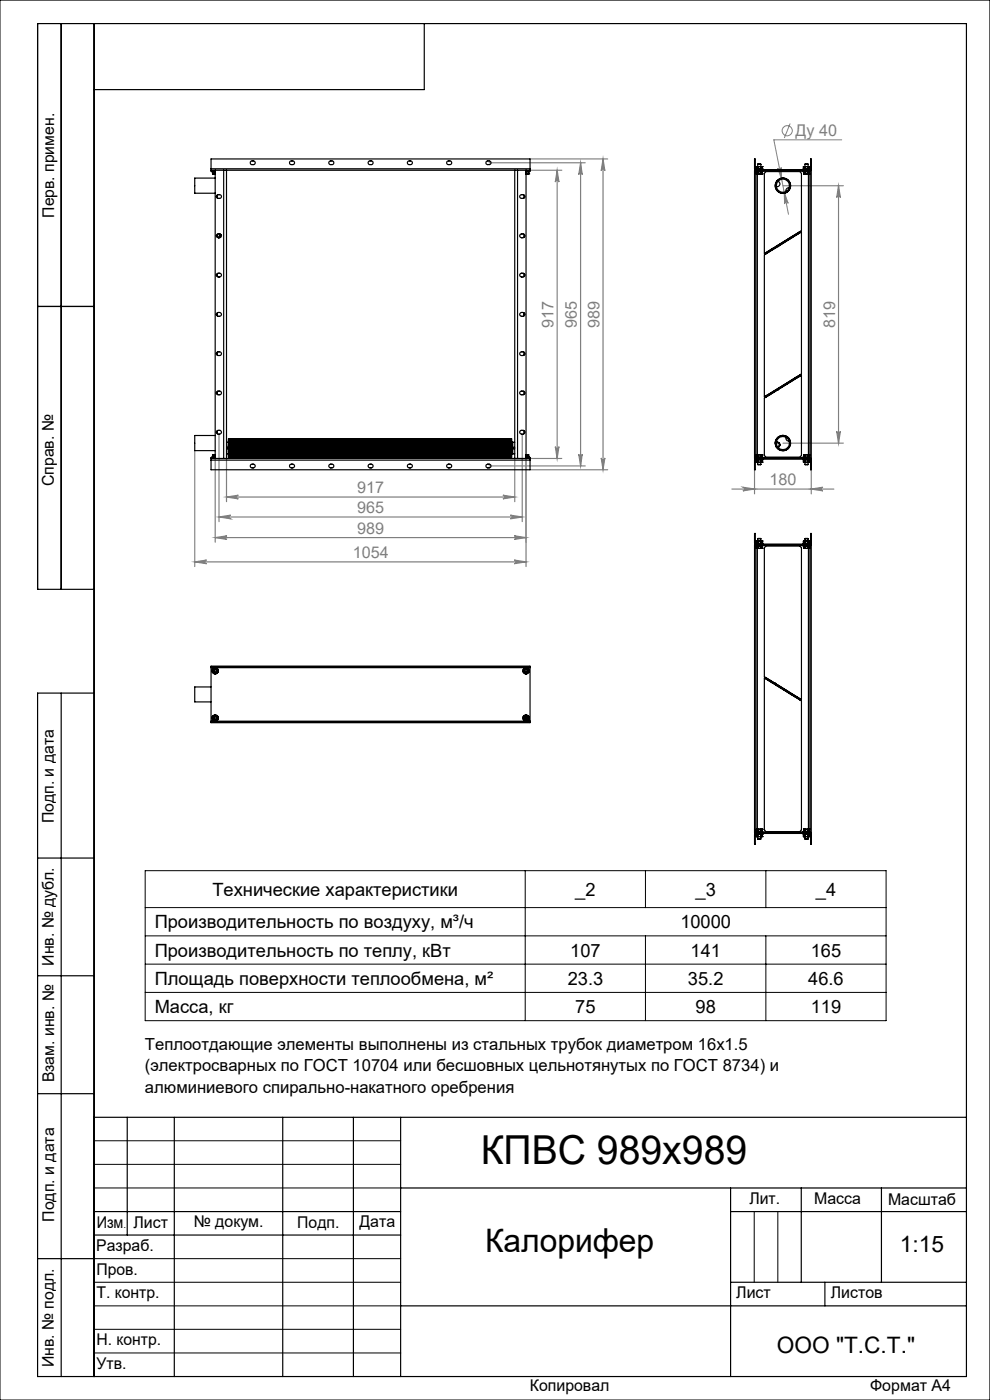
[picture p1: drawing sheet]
<svg xmlns="http://www.w3.org/2000/svg" width="210mm" height="297mm" viewBox="0 0 210 297" stroke-linecap="round" stroke-linejoin="round" font-family="sans-serif">
<defs><g id="words">
<text font-size="8.5" x="102" y="247">КПВС 989х989</text>
<text font-size="6.9" x="102.9" y="265.6">Калорифер</text>
<g font-size="4.8">
<text x="190.9" y="265.6">1:15</text>
<text x="164.8" y="287">ООО &quot;Т.С.Т.&quot;</text>
</g>
<g font-size="3.9">
<text x="45.1" y="190.1">Технические характеристики</text>
<text x="122" y="190">_2</text>
<text x="147.5" y="190">_3</text>
<text x="173.1" y="190">_4</text>
<text x="32.8" y="196.9">Производительность по воздуху, м³/ч</text>
<text x="144.3" y="196.9">10000</text>
<text x="32.8" y="202.9">Производительность по теплу, кВт</text>
<text x="121" y="202.9">107</text>
<text x="146.5" y="202.9">141</text>
<text x="172" y="202.9">165</text>
<text x="32.8" y="208.9">Площадь поверхности теплообмена, м²</text>
<text x="120.4" y="208.9">23.3</text>
<text x="145.9" y="208.9">35.2</text>
<text x="171.4" y="208.9">46.6</text>
<text x="32.8" y="214.9">Масса, кг</text>
<text x="122" y="214.9">75</text>
<text x="147.5" y="214.9">98</text>
<text x="172" y="214.9">119</text>
</g>
<g font-size="3.5">
<text x="30.7" y="222.8">Теплоотдающие элементы выполнены из стальных трубок диаметром 16x1.5</text>
<text x="30.7" y="227.3">(электросварных по ГОСТ 10704 или бесшовных цельнотянутых по ГОСТ 8734) и</text>
<text x="30.7" y="231.8">алюминиевого спирально-накатного оребрения</text>
</g>
<g font-size="3.4" fill="#808080">
<text x="168.8" y="28.9">Ду 40</text>
<text x="117.4" y="69.5" transform="rotate(-90 117.4 69.5)">917</text>
<text x="122.4" y="69.5" transform="rotate(-90 122.4 69.5)">965</text>
<text x="127.2" y="69.5" transform="rotate(-90 127.2 69.5)">989</text>
<text x="177.1" y="69.5" transform="rotate(-90 177.1 69.5)">819</text>
<text x="75.8" y="104.6">917</text>
<text x="163.2" y="103">180</text>
<text x="75.8" y="108.9">965</text>
<text x="75.8" y="113.3">989</text>
<text x="74.8" y="118.4">1054</text>
</g>
<g font-size="3.4">
<text x="11.5" y="46.2" transform="rotate(-90 11.5 46.2)">Перв. примен.</text>
<text x="11.4" y="103.2" transform="rotate(-90 11.4 103.2)">Справ. №</text>
<text x="11.4" y="174.7" transform="rotate(-90 11.4 174.7)">Подп. и дата</text>
<text x="11.5" y="204.9" transform="rotate(-90 11.5 204.9)">Инв. № дубл.</text>
<text x="11.5" y="229.6" transform="rotate(-90 11.5 229.6)">Взам. инв. №</text>
<text x="159" y="255.5">Лит.</text>
<text x="172.7" y="255.5">Масса</text>
<text x="188.4" y="255.6">Масштаб</text>
<text x="11.5" y="259.2" transform="rotate(-90 11.5 259.2)">Подп. и дата</text>
<text x="20.5" y="260.4">Изм</text>
<text x="28.3" y="260.4">Лист</text>
<text x="41.1" y="260.4">№ докум.</text>
<text x="63.1" y="260.4">Подп.</text>
<text x="76.2" y="260.4">Дата</text>
<text x="20.4" y="265.4">Разраб.</text>
<text x="20.5" y="275.4">Т. контр.</text>
<text x="20.5" y="270.4">Пров.</text>
<text x="156.2" y="275.4">Лист</text>
<text x="176.2" y="275.4">Листов</text>
<text x="20.5" y="285.4">Н. контр.</text>
<text x="11.4" y="290" transform="rotate(-90 11.4 290)">Инв. № подл.</text>
<text x="20.5" y="290.4">Утв.</text>
<text x="112.4" y="295">Копировал</text>
<text x="184.6" y="295">Формат А4</text>
</g>
<text font-size="2.1" x="26.2" y="260.4">.</text>
</g></defs>
<g fill="none" stroke="#808080" stroke-width=".21">
<path d="M165 35.7a.38 .38 0 0 0 .4 .2 .38 .38 0 0 0 .3-.4l.1 2.5zM167.6 26.2l-1.2 3.1M178.5 29.7h-14.4l3.2 15.8M166.3 40.7l.9 2.4a.38 .38 0 0 0-.5-.2 .38 .38 0 0 0-.3 .4z"/>
<circle cx="167" cy="27.7" r="1.08"/>
</g>
<g fill="none" stroke="#808080" stroke-width=".25">
<path d="M103.8 34.5h20.3M112.5 36.1h6.7M112.5 33.7h16.4M118.2 36.1v61.2M118.2 36.1l.4 2.5a.39 .39 0 0 0-.4-.3 .39 .39 0 0 0-.4 .3zM123.2 34.5l.3 2.5a.37 .37 0 0 0-.4-.3 .37 .37 0 0 0-.3 .3zM123.2 34.5v64.3M127.9 33.7v66M127.9 33.7l.4 2.5a.39 .39 0 0 0-.4-.3 .39 .39 0 0 0-.4 .3zM166.1 39.4h12.8M177.9 39.4v54.6M177.9 39.4l.4 2.5a.39 .39 0 0 0-.4-.4 .39 .39 0 0 0-.4 .4z"/>
<path d="M41.3 95.6v24.6M45.6 97.3v17.7M46.5 92.1v18.6M48 97.3v9.1M103.8 98.8h20.3M109.2 97.3v9.1M110.8 92.1v18.6M111.6 97.3v22.9M112.5 97.3h6.7M112.5 99.7h16.4M117.8 94.8a.39 .39 0 0 0 .4 .3 .39 .39 0 0 0 .4-.3l-.4 2.5zM122.8 96.4a.37 .37 0 0 0 .3 .3 .37 .37 0 0 0 .4-.3l-.3 2.4z"/>
<path d="M127.5 97.2a.39 .39 0 0 0 .4 .3 .39 .39 0 0 0 .4-.3l-.4 2.5zM160.1 99.7v5.1M166.1 94h12.8M172.1 99.7v5.1M177.5 91.5a.39 .39 0 0 0 .4 .4 .39 .39 0 0 0 .4-.4l-.4 2.5zM41.3 119.2h70.3M41.3 119.2l2.5-.4a.39 .39 0 0 0-.3 .4 .39 .39 0 0 0 .3 .4zM45.6 114h66M45.6 114l2.6-.3a.39 .39 0 0 0-.4 .3 .39 .39 0 0 0 .4 .4zM46.5 109.7l2.4-.4a.39 .39 0 0 0-.3 .4 .39 .39 0 0 0 .3 .4zM46.5 109.7h64.3M48 105.4h61.2"/>
<path d="M48 105.4l2.6-.3a.39 .39 0 0 0-.4 .3 .39 .39 0 0 0 .4 .4zM106.7 105.1l2.5 .3-2.5 .4a.39 .39 0 0 0 .3-.4 .39 .39 0 0 0-.3-.3zM108.3 109.3l2.5 .4-2.5 .4a.39 .39 0 0 0 .3-.4 .39 .39 0 0 0-.3-.4zM109.1 113.7l2.5 .3-2.5 .4a.39 .39 0 0 0 .3-.4 .39 .39 0 0 0-.3-.3zM109.1 118.8l2.5 .4-2.5 .4a.39 .39 0 0 0 .3-.4 .39 .39 0 0 0-.3-.4zM155.3 103.7h21.6M157.6 103.4l2.5 .3-2.5 .4a.39 .39 0 0 0 .3-.4 .39 .39 0 0 0-.3-.3zM172.1 103.7l2.5-.3a.39 .39 0 0 0-.4 .3 .39 .39 0 0 0 .4 .4z"/>
</g>
<g fill="none" stroke="#000" stroke-width=".21">
<path d="M0 0h210v297h-210zM30.8 184.7h157.2v31.8h-157.2zM30.8 198.5h157.2M30.8 192.5h157.2M111.4 184.7v31.8M136.9 184.7v7.8M136.9 198.5v18M162.5 184.7v7.8M162.5 198.5v18M30.8 204.5h157.2M30.8 210.5h157.2M20 242h65"/>
<path d="M20 247h65M20 252h65M160 257v15M165 257v15M20 267h65M20 272h65M20 277h65M20 282h65M20 287h65"/>
</g>
<g fill="none" stroke="#000" stroke-width=".25">
<path d="M13 5v120M20 5v287M90 5v14h-70M8 65h12M20 125h-12v-120h197v287h-197v-145h12M13 147v145M8 182h12M8 207h12M8 232h12M20 237h185M27 237v25M37 237v55"/>
<path d="M60 237v55M75 237v55M85 237v55M20 257h65M85 252h120M155 252v40M155 257h50M170 252v20M187 252v20M8 267h12M20 262h65M85 277h120"/>
<path d="M155 272h50M175 272v5"/>
</g>
<g fill="#808080">
<path d="M166.3 40.7l.1 2.6a.38 .38 0 0 1 .3-.5 .38 .38 0 0 1 .5 .3zM165 35.7l.8 2.3-.1-2.5a.38 .38 0 0 1-.3 .4 .38 .38 0 0 1-.4-.2z"/>
<path d="M109.1 118.8l2.5 .4-2.5 .4a.39 .39 0 0 0 .3-.4 .39 .39 0 0 0-.3-.4zM41.3 119.2l2.5-.4a.39 .39 0 0 0-.3 .4 .39 .39 0 0 0 .3 .4z"/>
<path d="M157.6 103.4l2.5 .3-2.5 .4a.39 .39 0 0 0 .3-.4 .39 .39 0 0 0-.3-.3zM172.1 103.7l2.5-.3a.39 .39 0 0 0-.4 .3 .39 .39 0 0 0 .4 .4z"/>
<path d="M122.8 96.4a.37 .37 0 0 0 .3 .3 .37 .37 0 0 0 .4-.3l-.3 2.4zM123.2 34.5l.3 2.5a.37 .37 0 0 0-.4-.3 .37 .37 0 0 0-.3 .3z"/>
<path d="M118.2 36.1l.4 2.5a.39 .39 0 0 0-.4-.3 .39 .39 0 0 0-.4 .3zM117.8 94.8a.39 .39 0 0 0 .4 .3 .39 .39 0 0 0 .4-.3l-.4 2.5zM127.9 33.7l.4 2.5a.39 .39 0 0 0-.4-.3 .39 .39 0 0 0-.4 .3zM127.5 97.2a.39 .39 0 0 0 .4 .3 .39 .39 0 0 0 .4-.3l-.4 2.5zM177.9 39.4l.4 2.5a.39 .39 0 0 0-.4-.4 .39 .39 0 0 0-.4 .4zM177.5 91.5a.39 .39 0 0 0 .4 .4 .39 .39 0 0 0 .4-.4l-.4 2.5z"/>
<path d="M48 105.4l2.6-.3a.39 .39 0 0 0-.4 .3 .39 .39 0 0 0 .4 .4zM106.7 105.1l2.5 .3-2.5 .4a.39 .39 0 0 0 .3-.4 .39 .39 0 0 0-.3-.3zM45.6 114l2.6-.3a.39 .39 0 0 0-.4 .3 .39 .39 0 0 0 .4 .4zM109.1 113.7l2.5 .3-2.5 .4a.39 .39 0 0 0 .3-.4 .39 .39 0 0 0-.3-.3z"/>
<path d="M46.5 109.7l2.4-.4a.39 .39 0 0 0-.3 .4 .39 .39 0 0 0 .3 .4zM108.3 109.3l2.5 .4-2.5 .4a.39 .39 0 0 0 .3-.4 .39 .39 0 0 0-.3-.4z"/>
</g>
<g fill="none" stroke="#000" stroke-width=".25">
<path d="M44.8 35.8v.3M44.8 35.8v-2.1h67.6v2.1M44.8 36.1v.2h.8M44.8 35.8h67.6M44.8 36.1h2.6M45 36.3v.2h.6M45.1 36.9h.1M45.1 36.5v.4M45.1 36.9h.5M45.6 36.5v.4M45.6 37.8h-4.3v3.2h4.3M45.6 36.1v61.2"/>
<path d="M47.4 36.1h62.4M47.4 36.1v61.2M48 36.1v61.2M53.3 34.2a.51 .51 0 0 1 .6-.1 .51 .51 0 0 1 .2 .6l-.2 .2a.51 .51 0 0 1-.6 0 .51 .51 0 0 1-.2-.6zM61.5 34.3a.67 .67 0 0 1 1 .1v.1a.53 .53 0 0 1-.8 .4 .4 .4 0 0 1-.2-.6zM69.8 34.3l.2-.1a.59 .59 0 0 1 .8 .2v.2a.62 .62 0 0 1-1.1 0zM78.3 34.2a.51 .51 0 0 1 .6-.1 .51 .51 0 0 1 .2 .6l-.1 .2a.51 .51 0 0 1-.7 0 .51 .51 0 0 1-.2-.6zM86.5 34.3l.1-.1a.51 .51 0 0 1 .6-.1 .51 .51 0 0 1 .2 .6l-.1 .2a.51 .51 0 0 1-.6 0 .51 .51 0 0 1-.2-.6zM94.9 34.2a.58 .58 0 0 1 .9 .3 .53 .53 0 0 1-.8 .4 .41 .41 0 0 1-.3-.3 .41 .41 0 0 1 .2-.4zM103.1 34.3l.2-.1a.59 .59 0 0 1 .8 .2v.1a.53 .53 0 0 1-.7 .4l-.3-.2zM109.2 36.1v61.2M109.8 36.1h2.6"/>
<path d="M109.8 36.1v61.2M111.6 36.1v61.2M111.6 36.9h.5M111.6 36.5v.4M112.1 36.9h.1M112.1 36.5v.4M112.3 36.3v.2h-.7M112.4 35.8v.3M112.4 36.1v.2h-.8M160.1 35.8l.3 .3a.43 .43 0 0 1 .7-.2l.6 .1M160.1 36.1h12v61.2h-12zM160.1 35.8v-2.1h.1v2.1"/>
<path d="M160.1 35.8h.1M160.2 35.8l.1 .2h11.5l.1-.2M160.3 36.1h.1M160.4 36.3h11.4v-.2v61.2v-.3h-11.4M160.4 36.1l-.1 61.2M160.4 36.3v.2h1.3v-.2M160.4 35.3h.4M160.4 35.3h.1M160.4 35.3h1.3M160.4 35.8h.1M160.4 35.8h.3M160.4 36.9h.1"/>
<path d="M160.4 36.9h.3M160.4 36.9h1.3M160.4 35.8l.1 .1M160.4 35.3v.5M160.4 36.5v.4M160.7 36.9v59.6M160.7 35.8h.1M160.7 36.9h.1M160.7 34.9h.7M160.7 34.9v.9M160.7 36.5v.4M160.8 35.3h.6"/>
<path d="M160.8 35.8h.6M160.8 36.9h.5M160.8 35.3v.5M160.8 36.5v.4M161.3 36.9h.1M161.3 36.5v.4M161.4 35.8h.1M161.4 34.9v.9M161.4 35.3h.3M161.4 35.8h.3M161.4 36.9h.3M161.4 35.3v.5"/>
<path d="M161.4 36.5v.4M161.7 36.9h.1M161.7 36.5v.4M161.7 35.3h.1M161.7 35.8h.1M161.7 35.8l-.1 .1M161.7 35.3v.5M162.5 36.4h7.2l.3 .4v12.1l-7.9 4.9v-17zM164.7 38.5h.1M165 38.5a.57 .57 0 0 1 .4 .7 .57 .57 0 0 1-.7 .4M166.8 38h.1M167.1 38.2h.1"/>
<path d="M167.4 39.9a.59 .59 0 0 0-.7 .7M167.6 39.9v.1M170.4 36.3v.2h1.3M170.4 35.8h.1M170.4 35.8h.3M170.4 35.3h.3M170.4 35.3h.1M170.4 35.3h1.3M170.4 35.3v.5M170.4 35.8l.1 .1M170.5 36.9h.1M170.5 36.9h.2"/>
<path d="M170.5 36.9h1.2M170.5 36.5v.4M170.7 35.8h.1M170.7 35.3h.6M170.7 36.9h.1M170.7 35.3v.5M170.7 36.5v.4M170.7 34.9h.7M170.7 34.9l.1 .9M170.8 35.8h.5M170.8 36.9h.5M170.8 36.5v.4"/>
<path d="M171.3 35.8h.1M171.3 35.3h.4M171.3 36.9h.1M171.3 35.3v.5M171.3 36.5v.4M171.4 35.8h.3M171.4 36.9h.3M171.4 34.9v.9M171.4 36.5v.4M171.5 36.9v59.6M171.7 35.3v.8l.4-.3M171.7 35.8h.1"/>
<path d="M171.7 35.3h.1M171.7 36.9h.1M171.7 35.8l-.1 .1M171.7 35.9l-1.3 .1M171.7 36.3v.6M171.9 35.8v-2.1h.2v2.1M171.9 35.8h.2M46 58.1a.5 .5 0 0 1 .7-.1 .5 .5 0 0 1 .1 .6 .49 .49 0 0 1-.6 .1 .49 .49 0 0 1-.2-.6zM46 41.4l.1-.1a.51 .51 0 0 1 .6 0 .51 .51 0 0 1 .2 .6l-.1 .1a.51 .51 0 0 1-.6 .1 .51 .51 0 0 1-.2-.6zM46.1 49.7a.51 .51 0 0 1 .6-.1 .51 .51 0 0 1 .2 .6 .5 .5 0 0 1-.7 .2 .5 .5 0 0 1-.1-.7zM46.1 41.3v.7M46.1 49.7v.7"/>
<path d="M46.1 58v.7M46.8 49.7l-.5 .7M46.9 49.8l-.3 .3M46.9 49.8l-.5 .6M110.3 49.7a.67 .67 0 0 1 1 .2 .53 .53 0 0 1-.3 .6 .53 .53 0 0 1-.7-.2zM110.3 41.4l.2-.1a.59 .59 0 0 1 .8 .3v.2a.62 .62 0 0 1-1.1 0zM110.3 58.1a.67 .67 0 0 1 1 .1 .53 .53 0 0 1-.3 .6 .53 .53 0 0 1-.7-.2zM111.1 41.3v.7M111.1 49.7v.7M111.1 58v.7M162.1 54.1l7.9-4.9v30.1l-7.9 4.9zM162.3 53.7l.1 .2"/>
<path d="M164.3 52.7h.1M165 52.3h.1M166.8 51.1v.1M166.9 40.8h.1M167.2 50.9h.1M169.7 49.1l-7.4 4.6M169.7 49.1l.1 .2M169.8 49.3l-7.4 4.6M46.1 66.4a.49 .49 0 0 1 .7-.1 .49 .49 0 0 1 0 .7 .5 .5 0 0 1-.6 .1 .5 .5 0 0 1-.2-.7zM46.1 74.7a.51 .51 0 0 1 .6-.1 .51 .51 0 0 1 .2 .6l-.1 .2a.51 .51 0 0 1-.6 0 .51 .51 0 0 1-.2-.6zM46.1 66.4v.6M46.1 74.7v.7"/>
<path d="M110.3 66.4a.55 .55 0 0 1 .7-.1 .55 .55 0 0 1 .3 .5 .62 .62 0 0 1-1.1 0zM110.3 74.8l.2-.1a.59 .59 0 0 1 .8 .2v.2a.62 .62 0 0 1-1.1 0zM111.1 66.3v.7M111.1 66.6v-.2v.3M111.1 74.7v.7M169.7 79.5l-7.4 4.6M169.7 79.5l.1 .2M169.8 79.7l-7.4 4.6-.1-.2M44.8 97.3v.3M44.8 97.6h67.6M44.8 97.3h2.6M44.8 97.6v2.1h67.6v-2.1"/>
<path d="M45.1 96.5h.1M45.1 96.5h.5M45.1 96.5v.4M45.6 96.5h.1M45.6 96.5v.4M45.6 92.4h-4.3v3.2h4.3M45.6 96.9l-.6 .1M45.6 96.5h-.5v.4M45.6 97h-.8v.3M46.1 83a.51 .51 0 0 1 .6 0 .51 .51 0 0 1 .2 .6l-.1 .1a.51 .51 0 0 1-.6 0 .51 .51 0 0 1-.2-.6zM46.1 91.3a.51 .51 0 0 1 .6 0 .51 .51 0 0 1 .2 .6 .5 .5 0 0 1-.7 .2 .5 .5 0 0 1-.1-.8zM46.1 83v.7"/>
<path d="M46.1 91.3v.7M47.4 97.3h62.4M48 96.3h.4M48 95.2h.4M48 94.9h.4M48 93.8h.4M48.5 94.4v2.6M48.5 93.1v1.3M48.5 93.1l-.1 2M48.5 97h.1M48.5 94.4h.1M48.5 93.1h.1"/>
<path d="M48.5 94.4v1.3M48.5 95.7v1.3M48.5 95.1v.6M48.5 95.7v.6M48.5 93.8v1.2h.3v-1.2M48.5 93.1v.7M48.5 94.4v.7M48.5 96.3v.7M48.5 96.3h.3M48.5 95.1h.3M48.5 93.8h.3M48.8 94.4v2.6"/>
<path d="M48.8 95.1v1.2M48.8 93.1v1.3M48.8 97h.1M48.8 94.4h.1M48.8 93.1v.7M48.8 94.4v.7M48.8 96.3v.7M48.8 93.1h.1M48.8 94.4v1.3M48.8 95.7v1.3M48.8 94.4l.1 .7M48.8 93.1l.1 .7"/>
<path d="M48.9 95.1v.6M48.9 95.7v.6M48.9 93.8v1.2M48.9 96.3l-.1 .7M48.9 96.3h.2M48.9 95.1h.2M48.9 95v.1M48.9 95h.2M48.9 93.8h.2M49.1 95.1v1.2M49.1 93.8v1.2M49.1 96.3v.7"/>
<path d="M49.1 95v.1M49.1 93.1v1.3M49.1 97h.1M49.1 94.4h.1M49.1 94.4v.7M49.1 93.1h.1M49.1 93.1v.7M49.2 95.1v.6M49.2 95.7v.6M49.2 94.4v1.3M49.2 95.7v1.3M49.2 93.8v1.2h.3v-1.2"/>
<path d="M49.2 93.1v.7M49.2 94.4v.7M49.2 96.3v.7M49.2 96.3h.3M49.2 95.1h.3M49.2 93.8h.3M49.5 95.1v1.2M49.5 97h.1M49.5 94.4h.1M49.5 93.1v.7M49.5 94.4v.7M49.5 96.3v.7"/>
<path d="M49.5 93.1h.1M49.5 94.4v2.6M49.5 93.1v1.3M49.5 93.8v1.2M49.5 96.3h.3M49.5 95.1h.3M49.5 95v.1M49.5 95h.3M49.5 93.8h.3M49.8 95.1v1.2M49.8 93.8v1.2M49.8 96.3v.7"/>
<path d="M49.8 95v.1M49.8 94.4v2.6M49.8 93.1v1.3M49.8 94.4v.7M49.8 97h.1M49.8 94.4h.1M49.8 93.1v.7M49.8 93.1h.1M49.8 95.1v.6M49.8 95.7v.6M49.8 94.4v1.3M49.8 95.7v1.3"/>
<path d="M49.8 93.8v1.2h.3M49.8 96.3h.3M49.8 95.1h.3M49.8 93.8h.3M50.1 95.1v1.2M50.1 93.8v1.2M50.1 96.3v.7M50.1 95v.1M50.1 94.4v2.6M50.1 93.1v1.3M50.1 97h.1M50.1 94.4h.1"/>
<path d="M50.1 94.4v.7M50.1 93.1h.1M50.1 93.1v.7M50.2 94.4v2.6M50.2 93.1v1.3M50.2 94.4v.7M50.2 93.1v.7M50.2 95.1v1.2M50.2 93.8v1.2M50.2 96.3v.7M50.2 96.3h.2M50.2 95.1h.2"/>
<path d="M50.2 95v.1M50.2 95h.2M50.2 93.8h.2M50.4 95.1v1.2M50.4 93.8v1.2M50.4 96.3l.1 .7M50.4 95v.1M50.5 97h.1M50.5 94.4h.1M50.5 93.1h.1M50.5 94.4v2.6M50.5 93.1v1.3"/>
<path d="M50.5 94.4l-.1 .7M50.5 94.4v.7M50.5 93.1v.7M50.5 93.1l-.1 .7M50.5 95.1v1.2M50.5 93.8v1.2M50.5 96.3v.7M50.5 96.3h.3M50.5 95.1h.3M50.5 95v.1M50.5 95h.3M50.5 93.8h.3"/>
<path d="M50.8 95.1v1.2M50.8 93.8v1.2M50.8 96.3v.7M50.8 95v.1M50.8 94.4v2.6M50.8 93.1v1.3M50.8 97h.1M50.8 94.4h.1M50.8 94.4v.7M50.8 93.1v.7M50.8 93.1h.1M50.8 94.4v1.3"/>
<path d="M50.8 95.7v1.3M50.8 94.4l.1 .7M50.8 93.1l.1 .7M50.9 95.1v.6M50.9 95.7v.6M50.9 93.8v1.2M50.9 96.3l-.1 .7M50.9 96.3h.2M50.9 95.1h.2M50.9 95l-.1 .1M50.9 93.8h.2M51.1 94.4v2.6"/>
<path d="M51.1 95.1v1.2M51.1 93.1v1.3M51.1 93.8v1.2h-.2M51.1 97h.1M51.1 94.4h.1M51.1 93.1v.7M51.1 94.4v.7M51.1 96.3v.7M51.1 93.1h.1M51.2 94.4v1.3M51.2 95.7v1.3M51.2 93.1v1.3"/>
<path d="M51.2 94.4v.7M51.2 93.1v.7M51.2 95.1v.6M51.2 95.7v.6M51.2 93.8v1.2M51.2 96.3v.7M51.2 96.3h.2M51.2 95.1h.2M51.2 95v.1M51.2 95h.2M51.2 93.8h.2M51.4 95.1v1.2"/>
<path d="M51.4 93.8v1.2M51.4 96.3l.1 .7M51.4 95v.1M51.5 97h.1M51.5 94.4h.1M51.5 94.4l-.1 .7M51.5 93.1h.1M51.5 93.1l-.1 .7M51.5 95.1v.6M51.5 95.7v.6M51.5 94.4v1.3M51.5 95.7v1.3"/>
<path d="M51.5 93.8v1.2h.3v-1.2M51.5 93.1v1.3M51.5 93.1v.7M51.5 94.4v.7M51.5 96.3v.7M51.5 96.3h.3M51.5 95.1h.3M51.5 93.8h.3M51.8 94.4v2.6M51.8 95.1v1.2M51.8 97h.1M51.8 94.4h.1"/>
<path d="M51.8 93.1v.7M51.8 94.4v.7M51.8 96.3v.7M51.8 93.1h.1M51.8 93.1v1.3M51.8 94.4l.1 .7M51.8 93.1l.1 .7M51.9 95.1v1.2M51.9 93.8v1.2M51.9 96.3l-.1 .7M51.9 96.3h.2M51.9 95.1h.2"/>
<path d="M51.9 95v.1M51.9 95h.2M51.9 93.8h.2M52.1 95.1v1.2M52.1 93.8v1.2M52.1 96.3v.7M52.1 95v.1M52.1 94.4v2.6M52.1 93.1v1.3M52.1 97h.1M52.1 94.4h.1M52.1 94.4v.7"/>
<path d="M52.1 93.1h.1M52.1 93.1v.7M52.2 94.4v1.3M52.2 95.7v1.3M52.2 95.1v.6M52.2 95.7v.6M52.2 93.8v1.2h.3v-1.2M52.2 93.1v1.3M52.2 93.1v.7M52.2 94.4v.7M52.2 96.3v.7M52.2 96.3h.3"/>
<path d="M52.2 95.1h.3M52.2 93.8h.3M52.5 94.4v2.6M52.5 95.1v1.2M52.5 93.1v1.3M52.5 97h.1M52.5 94.4h.1M52.5 93.1v.7M52.5 94.4v.7M52.5 96.3v.7M52.5 93.1h.1M52.5 93.8v1.2"/>
<path d="M52.5 96.3h.3M52.5 95.1h.3M52.5 95v.1M52.5 95h.3M52.5 93.8h.3M52.8 95.1v1.2M52.8 93.8v1.2M52.8 96.3v.7M52.8 95v.1M52.8 94.4v2.6M52.8 93.1v1.3M52.8 97h.1"/>
<path d="M52.8 94.4h.1M52.8 94.4v.7M52.8 93.1h.1M52.8 93.1v.7M52.8 94.4v1.3M52.8 95.7v1.3M52.8 95.1v.6M52.8 95.7v.6M52.8 93.8v1.2h.3v-1.2M52.8 96.3h.3M52.8 95.1h.3M52.8 93.8h.3"/>
<path d="M53.1 94.4v2.6M53.1 95.1v1.2M53.1 93.1v1.3M53.1 97h.1M53.1 94.4h.1M53.1 93.1v.7M53.1 94.4v.7M53.1 96.3v.7M53.1 93.1h.1M53.2 94.4v1.3M53.2 95.7v1.3M53.2 93.1v1.3"/>
<path d="M53.2 94.4v.7M53.2 93.1v.7M53.2 98.6a.5 .5 0 0 1 .7-.1 .5 .5 0 0 1 .1 .6 .49 .49 0 0 1-.7 .1 .49 .49 0 0 1-.1-.6zM53.2 95.1v.6M53.2 95.7v.6M53.2 93.8v1.2M53.2 96.3v.7M53.2 96.3h.2M53.2 95.1h.2M53.2 95v.1M53.2 95h.2M53.2 93.8h.2"/>
<path d="M53.4 95.1v1.2M53.4 93.8v1.2M53.4 96.3l.1 .7M53.4 95v.1M53.5 97h.1M53.5 94.4h.1M53.5 94.4l-.1 .7M53.5 93.1h.1M53.5 93.1l-.1 .7M53.5 94.4v1.3M53.5 95.7v1.3M53.5 95.1v.6"/>
<path d="M53.5 95.7v.6M53.5 93.8v1.2h.3M53.5 93.1v1.3M53.5 93.1v.7M53.5 94.4v.7M53.5 96.3v.7M53.5 96.3h.3M53.5 95.1h.3M53.5 93.8h.3M53.8 95.1v1.2M53.8 93.8v1.2M53.8 96.3v.7"/>
<path d="M53.8 95v.1M53.8 94.4v2.6M53.8 93.1v1.3M53.8 97h.1M53.8 94.4h.1M53.8 94.4v.7M53.8 93.1h.1M53.8 93.1v.7M53.8 94.4l.1 .7M53.8 93.1l.1 .7M53.9 95.1v1.2M53.9 93.8v1.2"/>
<path d="M53.9 96.3l-.1 .7M53.9 96.3h.2M53.9 95.1h.2M53.9 95l-.1 .1M53.9 93.8h.2M54.1 94.4v2.6M54.1 95.1v1.2M54.1 93.1v1.3M54.1 93.8v1.2h-.2M54.1 97h.1M54.1 94.4h.1M54.1 93.1v.7"/>
<path d="M54.1 94.4v.7M54.1 96.3v.7M54.1 93.1h.1M54.2 94.4v2.6M54.2 93.1v1.3M54.2 94.4v.7M54.2 93.1v.7M54.2 95.1v1.2M54.2 93.8v1.2M54.2 96.3v.7M54.2 96.3h.2M54.2 95.1h.2"/>
<path d="M54.2 95v.1M54.2 95h.2M54.2 93.8h.2M54.4 95.1v1.2M54.4 93.8v1.2M54.4 96.3l.1 .7M54.4 95v.1M54.5 94.4v2.6M54.5 93.1v1.3M54.5 97h.1M54.5 94.4h.1M54.5 94.4l-.1 .7"/>
<path d="M54.5 93.1h.1M54.5 93.1l-.1 .7M54.5 94.4v1.3M54.5 95.7v1.3M54.5 95.1v.6M54.5 95.7v.6M54.5 93.8v1.2h.3v-1.2M54.5 93.1v.7M54.5 94.4v.7M54.5 96.3v.7M54.5 96.3h.3M54.5 95.1h.3"/>
<path d="M54.5 93.8h.3M54.8 94.4v2.6M54.8 95.1v1.2M54.8 93.1v1.3M54.8 97h.1M54.8 94.4h.1M54.8 93.1v.7M54.8 94.4v.7M54.8 96.3v.7M54.8 93.1h.1M54.8 94.4v1.3M54.8 95.7v1.3"/>
<path d="M54.8 94.4l.1 .7M54.8 93.1l.1 .7M54.9 95.1v.6M54.9 95.7v.6M54.9 93.8v1.2M54.9 96.3l-.1 .7M54.9 96.3h.2M54.9 95.1h.2M54.9 95v.1M54.9 95h.2M54.9 93.8h.2M55.1 95.1v1.2"/>
<path d="M55.1 93.8v1.2M55.1 96.3v.7M55.1 95v.1M55.1 94.4v1.3M55.1 95.7v1.3M55.1 93.1v1.3M55.1 97h.1M55.1 94.4h.1M55.1 94.4v.7M55.1 93.1h.1M55.1 93.1v.7M55.2 95.1v.6"/>
<path d="M55.2 95.7v.6M55.2 93.8v1.2h.3v-1.2M55.2 93.1v.7M55.2 94.4v.7M55.2 96.3v.7M55.2 96.3h.3M55.2 95.1h.3M55.2 93.8h.3M55.5 95.1v1.2M55.5 97h.1M55.5 94.4h.1M55.5 93.1v.7"/>
<path d="M55.5 94.4v.7M55.5 96.3v.7M55.5 93.1h.1M55.5 94.4v2.6M55.5 93.1v1.3M55.5 93.8v1.2M55.5 96.3h.3M55.5 95.1h.3M55.5 95v.1M55.5 95h.3M55.5 93.8h.3M55.8 95.1v1.2"/>
<path d="M55.8 93.8v1.2M55.8 96.3v.7M55.8 95v.1M55.8 94.4v2.6M55.8 93.1v1.3M55.8 97h.1M55.8 94.4h.1M55.8 94.4v.7M55.8 93.1h.1M55.8 93.1v.7M55.8 94.4v1.3M55.8 95.7v1.3"/>
<path d="M55.8 95.1v.6M55.8 95.7v.6M55.8 93.8v1.2h.3v-1.2M55.8 96.3h.3M55.8 95.1h.3M55.8 93.8h.3M56.1 94.4v2.6M56.1 95.1v1.2M56.1 93.1v1.3M56.1 97h.1M56.1 94.4h.1M56.1 93.1v.7"/>
<path d="M56.1 94.4v.7M56.1 96.3v.7M56.1 93.1h.1M56.2 94.4v2.6M56.2 93.1v1.3M56.2 94.4v.7M56.2 93.1v.7M56.2 95.1v1.2M56.2 93.8v1.2M56.2 96.3v.7M56.2 96.3h.2M56.2 95.1h.2"/>
<path d="M56.2 95v.1M56.2 95h.2M56.2 93.8h.2M56.4 95.1v1.2M56.4 93.8v1.2M56.4 96.3l.1 .7M56.4 95v.1M56.5 94.4v2.6M56.5 93.1v1.3M56.5 97h.1M56.5 94.4h.1M56.5 94.4l-.1 .7"/>
<path d="M56.5 93.1h.1M56.5 93.1l-.1 .7M56.5 95.1v.6M56.5 95.7v.6M56.5 94.4v1.3M56.5 95.7v1.3M56.5 93.8v1.2h.3M56.5 93.1v.7M56.5 94.4v.7M56.5 96.3v.7M56.5 96.3h.3M56.5 95.1h.3"/>
<path d="M56.5 93.8h.3M56.8 95.1v1.2M56.8 93.8v1.2M56.8 96.3v.7M56.8 95v.1M56.8 94.4v2.6M56.8 93.1v1.3M56.8 97h.1M56.8 94.4h.1M56.8 94.4v.7M56.8 93.1h.1M56.8 93.1v.7"/>
<path d="M56.8 94.4v1.3M56.8 95.7v1.3M56.8 94.4l.1 .7M56.8 93.1l.1 .7M56.9 95.1v.6M56.9 95.7v.6M56.9 93.8v1.2M56.9 96.3l-.1 .7M56.9 96.3h.2M56.9 95.1h.2M56.9 95v.1M56.9 95h.2"/>
<path d="M56.9 93.8h.2M57.1 95.1v1.2M57.1 93.8v1.2M57.1 96.3v.7M57.1 95v.1M57.1 97h.1M57.1 94.4h.1M57.1 93.1h.1M57.1 94.4v1.3M57.1 95.7v1.3M57.1 93.1v1.3M57.1 94.4l.1 .7"/>
<path d="M57.1 94.4v.7M57.1 93.1v.7M57.1 93.1l.1 .7M57.2 95.1v.6M57.2 95.7v.6M57.2 93.8v1.2M57.2 96.3l-.1 .7M57.2 96.3h.2M57.2 95.1h.2M57.2 95v.1M57.2 95h.2M57.2 93.8h.2"/>
<path d="M57.4 95.1v1.2M57.4 93.8v1.2M57.4 96.3l.1 .7M57.4 95v.1M57.5 97h.1M57.5 94.4h.1M57.5 94.4l-.1 .7M57.5 93.1h.1M57.5 93.1l-.1 .7M57.5 94.4v2.6M57.5 93.1v1.3M57.5 94.4v.7"/>
<path d="M57.5 93.1v.7M57.5 95.1v1.2M57.5 93.8v1.2M57.5 96.3v.7M57.5 96.3h.3M57.5 95.1h.3M57.5 95v.1M57.5 93.8h.3M57.8 95.1v1.2M57.8 93.1v1.3M57.8 93.8v1.2h-.3M57.8 97h.1"/>
<path d="M57.8 94.4h.1M57.8 93.1v.7M57.8 94.4v.7M57.8 96.3v.7M57.8 93.1h.1M57.8 94.4v2.6M57.8 94.4l.1 .7M57.8 93.1l.1 .7M57.9 95.1v1.2M57.9 93.8v1.2M57.9 96.3l-.1 .7M57.9 96.3h.2"/>
<path d="M57.9 95.1h.2M57.9 95v.1M57.9 95h.2M57.9 93.8h.2M58.1 95.1v1.2M58.1 93.8v1.2M58.1 96.3v.7M58.1 95v.1M58.1 94.4v2.6M58.1 93.1v1.3M58.1 97h.1M58.1 94.4h.1"/>
<path d="M58.1 94.4v.7M58.1 93.1h.1M58.1 93.1v.7M58.2 94.4v1.3M58.2 95.7v1.3M58.2 95.1v.6M58.2 95.7v.6M58.2 93.8v1.2h.3v-1.2M58.2 93.1v1.3M58.2 93.1v.7M58.2 94.4v.7M58.2 96.3v.7"/>
<path d="M58.2 96.3h.3M58.2 95.1h.3M58.2 93.8h.3M58.5 94.4v2.6M58.5 95.1v1.2M58.5 93.1v1.3M58.5 97h.1M58.5 94.4h.1M58.5 93.1v.7M58.5 94.4v.7M58.5 96.3v.7M58.5 93.1h.1"/>
<path d="M58.5 93.8v1.2M58.5 96.3h.3M58.5 95.1h.3M58.5 95v.1M58.5 95h.3M58.5 93.8h.3M58.8 95.1v1.2M58.8 93.8v1.2M58.8 96.3v.7M58.8 95v.1M58.8 94.4v2.6M58.8 93.1v1.3"/>
<path d="M58.8 97h.1M58.8 94.4h.1M58.8 94.4v.7M58.8 93.1h.1M58.8 93.1v.7M58.8 95.1v.6M58.8 95.7v.6M58.8 94.4v1.3M58.8 95.7v1.3M58.8 93.8v1.2h.3v-1.2M58.8 96.3h.3M58.8 95.1h.3"/>
<path d="M58.8 93.8h.3M59.1 94.4v2.6M59.1 95.1v1.2M59.1 93.1v1.3M59.1 97h.1M59.1 94.4h.1M59.1 93.1v.7M59.1 94.4v.7M59.1 96.3v.7M59.1 93.1h.1M59.2 94.4v1.3M59.2 95.7v1.3"/>
<path d="M59.2 93.1v1.3M59.2 94.4v.7M59.2 93.1v.7M59.2 95.1v.6M59.2 95.7v.6M59.2 93.8v1.2M59.2 96.3v.7M59.2 96.3h.2M59.2 95.1h.2M59.2 95v.1M59.2 95h.2M59.2 93.8h.2"/>
<path d="M59.4 95.1v1.2M59.4 93.8v1.2M59.4 96.3l.1 .7M59.4 95v.1M59.5 97h.1M59.5 94.4h.1M59.5 94.4l-.1 .7M59.5 93.1h.1M59.5 93.1l-.1 .7M59.5 94.4v1.3M59.5 95.7v1.3M59.5 95.1v.6"/>
<path d="M59.5 95.7v.6M59.5 93.1v1.3M59.5 93.8v1.2h.3M59.5 93.1v.7M59.5 94.4v.7M59.5 96.3v.7M59.5 96.3h.3M59.5 95.1h.3M59.5 93.8h.3M59.8 95.1v1.2M59.8 93.8v1.2M59.8 96.3v.7"/>
<path d="M59.8 95v.1M59.8 97h.1M59.8 94.4h.1M59.8 94.4v.7M59.8 93.1h.1M59.8 93.1v.7M59.8 94.4v2.6M59.8 93.1v1.3M59.8 94.4l.1 .7M59.8 93.1l.1 .7M59.9 95.1v1.2M59.9 93.8v1.2"/>
<path d="M59.9 96.3l-.1 .7M59.9 96.3h.2M59.9 95.1h.2M59.9 95v.1M59.9 95h.2M59.9 93.8h.2M60.1 95.1v1.2M60.1 93.8v1.2M60.1 96.3v.7M60.1 95v.1M60.1 97h.1M60.1 94.4h.1"/>
<path d="M60.1 93.1h.1M60.1 94.4v2.6M60.1 93.1v1.3M60.1 94.4v.7M60.1 94.4l.1 .7M60.1 93.1v.7M60.1 93.1l.1 .7M60.2 95.1v1.2M60.2 93.8v1.2M60.2 96.3l-.1 .7M60.2 96.3h.2M60.2 95.1h.2"/>
<path d="M60.2 95v.1M60.2 95h.2M60.2 93.8h.2M60.4 95.1v1.2M60.4 93.8v1.2M60.4 96.3l.1 .7M60.4 95v.1M60.5 94.4v2.6M60.5 93.1v1.3M60.5 97h.1M60.5 94.4h.1M60.5 94.4l-.1 .7"/>
<path d="M60.5 93.1h.1M60.5 93.1l-.1 .7M60.5 94.4v.7M60.5 93.1v.7M60.5 95.1v1.2M60.5 93.8v1.2M60.5 96.3v.7M60.5 96.3h.3M60.5 95.1h.3M60.5 95v.1M60.5 93.8h.3M60.8 94.4v2.6"/>
<path d="M60.8 95.1v1.2M60.8 93.1v1.3M60.8 93.8v1.2h-.3M60.8 97h.1M60.8 94.4h.1M60.8 93.1v.7M60.8 94.4v.7M60.8 96.3v.7M60.8 93.1h.1M60.8 94.4l.1 .7M60.8 93.1l.1 .7M60.9 95.1v1.2"/>
<path d="M60.9 93.8v1.2M60.9 96.3l-.1 .7M60.9 96.3h.2M60.9 95.1h.2M60.9 95v.1M60.9 95h.2M60.9 93.8h.2M61.1 95.1v1.2M61.1 93.8v1.2M61.1 96.3v.7M61.1 95v.1M61.1 94.4v2.6"/>
<path d="M61.1 93.1v1.3M61.1 97h.1M61.1 94.4h.1M61.1 94.4v.7M61.1 93.1h.1M61.1 93.1v.7M61.2 94.4v1.3M61.2 95.7v1.3M61.2 95.1v.6M61.2 95.7v.6M61.2 93.1v1.3M61.2 93.8v1.2h.3v-1.2"/>
<path d="M61.2 93.1v.7M61.2 94.4v.7M61.2 96.3v.7M61.2 96.3h.3M61.2 95.1h.3M61.2 93.8h.3M61.5 94.4v2.6M61.5 95.1v1.2M61.5 93.1v1.3M61.5 97h.1M61.5 94.4h.1M61.5 93.1v.7"/>
<path d="M61.5 94.4v.7M61.5 96.3v.7M61.5 93.1h.1M61.5 94.4v1.3M61.5 95.7v1.3M61.5 98.6a.59 .59 0 0 1 1 .2 .54 .54 0 0 1-.6 .5 .54 .54 0 0 1-.5-.5zM61.5 95.1v.6M61.5 95.7v.6M61.5 93.8v1.2M61.5 96.3h.3M61.5 95.1h.3M61.5 95v.1"/>
<path d="M61.5 95h.3M61.5 93.8h.3M61.8 95.1v1.2M61.8 93.8v1.2M61.8 96.3v.7M61.8 95v.1M61.8 94.4v2.6M61.8 93.1v1.3M61.8 97h.1M61.8 94.4h.1M61.8 94.4v.7M61.8 93.1h.1"/>
<path d="M61.8 93.1v.7M61.8 94.4v1.3M61.8 95.7v1.3M61.8 95.1v.6M61.8 95.7v.6M61.8 93.8v1.2h.3v-1.2M61.8 96.3h.3M61.8 95.1h.3M61.8 93.8h.3M62.1 94.4v2.6M62.1 95.1v1.2M62.1 93.1v1.3"/>
<path d="M62.1 97h.1M62.1 94.4h.1M62.1 93.1v.7M62.1 94.4v.7M62.1 96.3v.7M62.1 93.1h.1M62.2 94.4v2.6M62.2 93.1v1.3M62.2 94.4v.7M62.2 93.1v.7M62.2 95.1v1.2M62.2 93.8v1.2"/>
<path d="M62.2 96.3v.7M62.2 96.3h.2M62.2 95.1h.2M62.2 95v.1M62.2 95h.2M62.2 93.8h.2M62.4 95.1v1.2M62.4 93.8v1.2M62.4 96.3l.1 .7M62.4 95v.1M62.5 94.4v2.6M62.5 93.1v1.3"/>
<path d="M62.5 97h.1M62.5 94.4h.1M62.5 94.4l-.1 .7M62.5 93.1h.1M62.5 93.1l-.1 .7M62.5 94.4v1.3M62.5 95.7v1.3M62.5 95.1v.6M62.5 95.7v.6M62.5 93.8v1.2h.3v-1.2M62.5 93.1v.7M62.5 94.4v.7"/>
<path d="M62.5 96.3v.7M62.5 96.3h.3M62.5 95.1h.3M62.5 93.8h.3M62.8 94.4v2.6M62.8 95.1v1.2M62.8 93.1v1.3M62.8 97h.1M62.8 94.4h.1M62.8 93.1v.7M62.8 94.4v.7M62.8 96.3v.7"/>
<path d="M62.8 93.1h.1M62.8 94.4v1.3M62.8 95.7v1.3M62.8 94.4l.1 .7M62.8 93.1l.1 .7M62.9 95.1v.6M62.9 95.7v.6M62.9 93.8v1.2M62.9 96.3l-.1 .7M62.9 96.3h.2M62.9 95.1h.2M62.9 95v.1"/>
<path d="M62.9 95h.2M62.9 93.8h.2M63.1 95.1v1.2M63.1 93.8v1.2M63.1 96.3v.7M63.1 95v.1M63.1 97h.1M63.1 94.4h.1M63.1 94.4v.7M63.1 93.1h.1M63.1 93.1v.7M63.2 94.4v1.3"/>
<path d="M63.2 95.7v1.3M63.2 95.1v.6M63.2 95.7v.6M63.2 93.8v1.2h.2M63.2 93.1v1.3M63.2 93.1v.7M63.2 94.4v.7M63.2 96.3v.7M63.2 96.3h.2M63.2 95.1h.2M63.2 93.8h.2M63.4 95.1v1.2"/>
<path d="M63.4 93.8v1.2M63.4 96.3l.1 .7M63.4 95l.1 .1M63.5 93.1v1.3M63.5 97h.1M63.5 94.4h.1M63.5 94.4l-.1 .7M63.5 93.1h.1M63.5 93.1l-.1 .7M63.5 94.4v2.6M63.5 94.4v.7M63.5 93.1v.7"/>
<path d="M63.5 95.1v1.2M63.5 93.8v1.2M63.5 96.3v.7M63.5 96.3h.3M63.5 95.1h.3M63.5 95v.1M63.5 93.8h.3M63.8 95.1v1.2M63.8 93.1v1.3M63.8 93.8v1.2h-.3M63.8 97h.1M63.8 94.4h.1"/>
<path d="M63.8 93.1v.7M63.8 94.4v.7M63.8 96.3v.7M63.8 93.1h.1M63.8 94.4v2.6M63.8 94.4l.1 .7M63.8 93.1l.1 .7M63.9 95.1v1.2M63.9 93.8v1.2M63.9 96.3l-.1 .7M63.9 96.3h.2M63.9 95.1h.2"/>
<path d="M63.9 95v.1M63.9 95h.2M63.9 93.8h.2M64.1 95.1v1.2M64.1 93.8v1.2M64.1 96.3v.7M64.1 95v.1M64.1 94.4v2.6M64.1 93.1v1.3M64.1 97h.1M64.1 94.4h.1M64.1 94.4v.7"/>
<path d="M64.1 93.1h.1M64.1 93.1v.7M64.2 95.1v.6M64.2 95.7v.6M64.2 94.4v1.3M64.2 95.7v1.3M64.2 93.1v1.3M64.2 93.8v1.2h.3v-1.2M64.2 93.1v.7M64.2 94.4v.7M64.2 96.3v.7M64.2 96.3h.3"/>
<path d="M64.2 95.1h.3M64.2 93.8h.3M64.5 94.4v2.6M64.5 95.1v1.2M64.5 93.1v1.3M64.5 97h.1M64.5 94.4h.1M64.5 93.1v.7M64.5 94.4v.7M64.5 96.3v.7M64.5 93.1h.1M64.5 93.8v1.2"/>
<path d="M64.5 96.3h.3M64.5 95.1h.3M64.5 95v.1M64.5 95h.3M64.5 93.8h.3M64.8 95.1v1.2M64.8 93.8v1.2M64.8 96.3v.7M64.8 95v.1M64.8 94.4v2.6M64.8 93.1v1.3M64.8 97h.1"/>
<path d="M64.8 94.4h.1M64.8 94.4v.7M64.8 93.1h.1M64.8 93.1v.7M64.8 95.1v.6M64.8 95.7v.6M64.8 94.4v1.3M64.8 95.7v1.3M64.8 93.8v1.2h.3v-1.2M64.8 96.3h.3M64.8 95.1h.3M64.8 93.8h.3"/>
<path d="M65.1 94.4v2.6M65.1 95.1v1.2M65.1 93.1v1.3M65.1 97h.1M65.1 94.4h.1M65.1 93.1v.7M65.1 94.4v.7M65.1 96.3v.7M65.1 93.1h.1M65.2 94.4v1.3M65.2 95.7v1.3M65.2 93.1v1.3"/>
<path d="M65.2 94.4v.7M65.2 93.1v.7M65.2 95.1v.6M65.2 95.7v.6M65.2 93.8v1.2M65.2 96.3v.7M65.2 96.3h.2M65.2 95.1h.2M65.2 95v.1M65.2 95h.2M65.2 93.8h.2M65.4 95.1v1.2"/>
<path d="M65.4 93.8v1.2M65.4 96.3l.1 .7M65.4 95v.1M65.5 94.4v1.3M65.5 95.7v1.3M65.5 93.1v1.3M65.5 97h.1M65.5 94.4h.1M65.5 94.4l-.1 .7M65.5 93.1h.1M65.5 93.1l-.1 .7M65.5 95.1v.6"/>
<path d="M65.5 95.7v.6M65.5 93.8v1.2h.3v-1.2M65.5 93.1v.7M65.5 94.4v.7M65.5 96.3v.7M65.5 96.3h.3M65.5 95.1h.3M65.5 93.8h.3M65.8 94.4v2.6M65.8 95.1v1.2M65.8 93.1v1.3M65.8 97h.1"/>
<path d="M65.8 94.4h.1M65.8 93.1v.7M65.8 94.4v.7M65.8 96.3v.7M65.8 93.1h.1M65.8 94.4l.1 .7M65.8 93.1l.1 .7M65.9 95.1v1.2M65.9 93.8v1.2M65.9 96.3l-.1 .7M65.9 96.3h.2M65.9 95.1h.2"/>
<path d="M65.9 95v.1M65.9 95h.2M65.9 93.8h.2M66.1 95.1v1.2M66.1 93.8v1.2M66.1 96.3v.7M66.1 95v.1M66.1 94.4v2.6M66.1 93.1v1.3M66.1 97h.1M66.1 94.4h.1M66.1 94.4v.7"/>
<path d="M66.1 93.1h.1M66.1 93.1v.7M66.2 95.1v.6M66.2 95.7v.6M66.2 94.4v1.3M66.2 95.7v1.3M66.2 93.8v1.2h.2M66.2 93.1v1.3M66.2 93.1v.7M66.2 94.4v.7M66.2 96.3v.7M66.2 96.3h.2"/>
<path d="M66.2 95.1h.2M66.2 93.8h.2M66.4 95.1v1.2M66.4 93.8v1.2M66.4 96.3l.1 .7M66.4 95l.1 .1M66.5 94.4v2.6M66.5 93.1v1.3M66.5 97h.1M66.5 94.4h.1M66.5 94.4l-.1 .7M66.5 93.1h.1"/>
<path d="M66.5 93.1l-.1 .7M66.5 94.4v.7M66.5 93.1v.7M66.5 95.1v1.2M66.5 93.8v1.2M66.5 96.3v.7M66.5 96.3h.3M66.5 95.1h.3M66.5 95v.1M66.5 95h.3M66.5 93.8h.3M66.8 95.1v1.2"/>
<path d="M66.8 93.8v1.2M66.8 96.3v.7M66.8 95v.1M66.8 97h.1M66.8 94.4h.1M66.8 93.1h.1M66.8 94.4v2.6M66.8 93.1v1.3M66.8 94.4l.1 .7M66.8 94.4v.7M66.8 93.1l.1 .7M66.8 93.1v.7"/>
<path d="M66.9 95.1v1.2M66.9 93.8v1.2M66.9 96.3l-.1 .7M66.9 96.3h.2M66.9 95.1h.2M66.9 95v.1M66.9 95h.2M66.9 93.8h.2M67.1 95.1v1.2M67.1 93.8v1.2M67.1 96.3v.7M67.1 95v.1"/>
<path d="M67.1 94.4v2.6M67.1 93.1v1.3M67.1 97h.1M67.1 94.4h.1M67.1 94.4v.7M67.1 93.1h.1M67.1 93.1v.7M67.2 94.4v1.3M67.2 95.7v1.3M67.2 93.1v1.3M67.2 94.4v.7M67.2 93.1v.7"/>
<path d="M67.2 95.1v.6M67.2 95.7v.6M67.2 93.8v1.2M67.2 96.3v.7M67.2 96.3h.3M67.2 95.1h.3M67.2 95v.1M67.2 93.8h.3M67.5 94.4v2.6M67.5 95.1v1.2M67.5 93.1v1.3M67.5 93.8v1.2h-.3"/>
<path d="M67.5 97h.1M67.5 94.4h.1M67.5 93.1v.7M67.5 94.4v.7M67.5 96.3v.7M67.5 93.1h.1M67.5 94.4v1.3M67.5 95.7v1.3M67.5 95.1v.6M67.5 95.7v.6M67.5 93.8v1.2M67.5 96.3h.3"/>
<path d="M67.5 95.1h.3M67.5 95v.1M67.5 95h.3M67.5 93.8h.3M67.8 95.1v1.2M67.8 93.8v1.2M67.8 96.3v.7M67.8 95v.1M67.8 93.1v1.3M67.8 97h.1M67.8 94.4h.1M67.8 94.4v.7"/>
<path d="M67.8 93.1h.1M67.8 93.1v.7M67.8 95.1v.6M67.8 95.7v.6M67.8 94.4v1.3M67.8 95.7v1.3M67.8 93.8v1.2h.3v-1.2M67.8 96.3h.3M67.8 95.1h.3M67.8 93.8h.3M68.1 95.1v1.2M68.1 97h.1"/>
<path d="M68.1 94.4h.1M68.1 93.1v.7M68.1 94.4v.7M68.1 96.3v.7M68.1 93.1h.1M68.2 94.4v2.6M68.2 93.1v1.3M68.2 94.4v.7M68.2 93.1v.7M68.2 95.1v1.2M68.2 93.8v1.2M68.2 96.3v.7"/>
<path d="M68.2 96.3h.2M68.2 95.1h.2M68.2 95v.1M68.2 95h.2M68.2 93.8h.2M68.4 95.1v1.2M68.4 93.8v1.2M68.4 96.3l.1 .7M68.4 95v.1M68.5 94.4v2.6M68.5 93.1v1.3M68.5 97h.1"/>
<path d="M68.5 94.4h.1M68.5 94.4l-.1 .7M68.5 93.1h.1M68.5 93.1l-.1 .7M68.5 94.4v1.3M68.5 95.7v1.3M68.5 95.1v.6M68.5 95.7v.6M68.5 93.8v1.2h.3v-1.2M68.5 93.1v.7M68.5 94.4v.7M68.5 96.3v.7"/>
<path d="M68.5 96.3h.3M68.5 95.1h.3M68.5 93.8h.3M68.8 94.4v2.6M68.8 95.1v1.2M68.8 93.1v1.3M68.8 97h.1M68.8 94.4h.1M68.8 93.1v.7M68.8 94.4v.7M68.8 96.3v.7M68.8 93.1h.1"/>
<path d="M68.8 94.4l.1 .7M68.8 93.1l.1 .7M68.9 95.1v1.2M68.9 93.8v1.2M68.9 96.3l-.1 .7M68.9 96.3h.2M68.9 95.1h.2M68.9 95v.1M68.9 95h.2M68.9 93.8h.2M69.1 95.1v1.2M69.1 93.8v1.2"/>
<path d="M69.1 96.3v.7M69.1 95v.1M69.1 94.4v2.6M69.1 93.1v1.3M69.1 97h.1M69.1 94.4h.1M69.1 94.4v.7M69.1 93.1h.1M69.1 93.1v.7M69.2 94.4v1.3M69.2 95.7v1.3M69.2 95.1v.6"/>
<path d="M69.2 95.7v.6M69.2 93.8v1.2h.2M69.2 93.1v1.3M69.2 93.1v.7M69.2 94.4v.7M69.2 96.3v.7M69.2 96.3h.2M69.2 95.1h.2M69.2 93.8h.2M69.4 95.1v1.2M69.4 93.8v1.2M69.4 96.3l.1 .7"/>
<path d="M69.4 95l.1 .1M69.5 94.4v2.6M69.5 93.1v1.3M69.5 97h.1M69.5 94.4h.1M69.5 94.4l-.1 .7M69.5 93.1h.1M69.5 93.1l-.1 .7M69.5 94.4v1.3M69.5 95.7v1.3M69.5 94.4v.7M69.5 93.1v.7"/>
<path d="M69.5 95.1v.6M69.5 95.7v.6M69.5 93.8v1.2M69.5 96.3v.7M69.5 96.3h.3M69.5 95.1h.3M69.5 95v.1M69.5 95h.3M69.5 93.8h.3M69.8 95.1v1.2M69.8 93.8v1.2M69.8 96.3v.7"/>
<path d="M69.8 95v.1M69.8 97h.1M69.8 94.4h.1M69.8 94.4v.7M69.8 93.1h.1M69.8 93.1v.7M69.8 98.6a.59 .59 0 0 1 1 .2v.2a.56 .56 0 0 1-.6 .3 .56 .56 0 0 1-.5-.5zM69.8 94.4v1.3M69.8 95.7v1.3M69.8 95.1v.6M69.8 95.7v.6M69.8 93.1v1.3"/>
<path d="M69.8 93.8v1.2h.3M69.8 96.3h.3M69.8 95.1h.3M69.8 93.8h.3M70.1 95.1v1.2M70.1 93.8v1.2M70.1 96.3v.7M70.1 95v.1M70.1 94.4v2.6M70.1 93.1v1.3M70.1 97h.1M70.1 94.4h.1"/>
<path d="M70.1 94.4v.7M70.1 93.1h.1M70.1 93.1v.7M70.2 94.4v2.6M70.2 93.1v1.3M70.2 94.4v.7M70.2 93.1v.7M70.2 95.1v1.2M70.2 93.8v1.2M70.2 96.3v.7M70.2 96.3h.2M70.2 95.1h.2"/>
<path d="M70.2 95v.1M70.2 93.8h.2M70.4 94.4v2.6M70.4 95.1v1.2M70.4 93.1v1.3M70.4 93.8v1.2h-.2M70.4 97h.1M70.4 94.4h.1M70.4 93.1v.7M70.4 94.4v.7M70.4 96.3v.7M70.4 93.1h.1"/>
<path d="M70.5 94.4v2.6M70.5 93.1v1.3M70.5 94.4v.7M70.5 93.1v.7M70.5 95.1v1.2M70.5 93.8v1.2M70.5 96.3v.7M70.5 96.3h.3M70.5 95.1h.3M70.5 95v.1M70.5 95h.3M70.5 93.8h.3"/>
<path d="M70.8 95.1v1.2M70.8 93.8v1.2M70.8 96.3v.7M70.8 95v.1M70.8 94.4v2.6M70.8 93.1v1.3M70.8 97h.1M70.8 94.4h.1M70.8 94.4v.7M70.8 93.1h.1M70.8 93.1v.7M70.8 95.1v.6"/>
<path d="M70.8 95.7v.6M70.8 94.4v1.3M70.8 95.7v1.3M70.8 93.8v1.2h.3v-1.2M70.8 96.3h.3M70.8 95.1h.3M70.8 93.8h.3M71.1 94.4v2.6M71.1 95.1v1.2M71.1 93.1v1.3M71.1 97h.1M71.1 94.4h.1"/>
<path d="M71.1 93.1v.7M71.1 94.4v.7M71.1 96.3v.7M71.1 93.1h.1M71.2 94.4v1.3M71.2 95.7v1.3M71.2 93.1v1.3M71.2 94.4v.7M71.2 93.1v.7M71.2 95.1v.6M71.2 95.7v.6M71.2 93.8v1.2"/>
<path d="M71.2 96.3v.7M71.2 96.3h.2M71.2 95.1h.2M71.2 95v.1M71.2 95h.2M71.2 93.8h.2M71.4 95.1v1.2M71.4 93.8v1.2M71.4 96.3l.1 .7M71.4 95v.1M71.5 94.4v1.3M71.5 95.7v1.3"/>
<path d="M71.5 93.1v1.3M71.5 97h.1M71.5 94.4h.1M71.5 94.4l-.1 .7M71.5 93.1h.1M71.5 93.1l-.1 .7M71.5 95.1v.6M71.5 95.7v.6M71.5 93.8v1.2h.3v-1.2M71.5 93.1v.7M71.5 94.4v.7M71.5 96.3v.7"/>
<path d="M71.5 96.3h.3M71.5 95.1h.3M71.5 93.8h.3M71.8 95.1v1.2M71.8 97h.1M71.8 94.4h.1M71.8 93.1v.7M71.8 94.4v.7M71.8 96.3v.7M71.8 93.1h.1M71.8 94.4v2.6M71.8 93.1v1.3"/>
<path d="M71.8 94.4l.1 .7M71.8 93.1l.1 .7M71.9 95.1v1.2M71.9 93.8v1.2M71.9 96.3l-.1 .7M71.9 96.3h.2M71.9 95.1h.2M71.9 95v.1M71.9 95h.2M71.9 93.8h.2M72.1 95.1v1.2M72.1 93.8v1.2"/>
<path d="M72.1 96.3v.7M72.1 95v.1M72.1 94.4v2.6M72.1 93.1v1.3M72.1 97h.1M72.1 94.4h.1M72.1 94.4v.7M72.1 93.1h.1M72.1 93.1v.7M72.2 94.4v1.3M72.2 95.7v1.3M72.2 95.1v.6"/>
<path d="M72.2 95.7v.6M72.2 93.8v1.2h.3v-1.2M72.2 93.1v1.3M72.2 93.1v.7M72.2 94.4v.7M72.2 96.3v.7M72.2 96.3h.3M72.2 95.1h.3M72.2 93.8h.3M72.5 94.4v2.6M72.5 95.1v1.2M72.5 93.1v1.3"/>
<path d="M72.5 97h.1M72.5 94.4h.1M72.5 93.1v.7M72.5 94.4v.7M72.5 96.3v.7M72.5 93.1h.1M72.5 93.8v1.2M72.5 96.3h.3M72.5 95.1h.3M72.5 95v.1M72.5 95h.3M72.5 93.8h.3"/>
<path d="M72.8 95.1v1.2M72.8 93.8v1.2M72.8 96.3v.7M72.8 95v.1M72.8 94.4v2.6M72.8 93.1v1.3M72.8 97h.1M72.8 94.4h.1M72.8 94.4v.7M72.8 93.1h.1M72.8 93.1v.7M72.8 94.4v1.3"/>
<path d="M72.8 95.7v1.3M72.8 95.1v.6M72.8 95.7v.6M72.8 93.8v1.2h.3M72.8 96.3h.3M72.8 95.1h.3M72.8 93.8h.3M73.1 95.1v1.2M73.1 93.8v1.2M73.1 96.3v.7M73.1 95v.1M73.1 94.4v2.6"/>
<path d="M73.1 93.1v1.3M73.1 97h.1M73.1 94.4h.1M73.1 94.4v.7M73.1 93.1h.1M73.1 93.1v.7M73.2 94.4v1.3M73.2 95.7v1.3M73.2 93.1v1.3M73.2 94.4v.7M73.2 93.1v.7M73.2 95.1v.6"/>
<path d="M73.2 95.7v.6M73.2 93.8v1.2M73.2 96.3v.7M73.2 96.3h.2M73.2 95.1h.2M73.2 95v.1M73.2 93.8h.2M73.4 94.4v2.6M73.4 95.1v1.2M73.4 93.1v1.3M73.4 93.8v1.2h-.2M73.4 97h.1"/>
<path d="M73.4 94.4h.1M73.4 93.1v.7M73.4 94.4v.7M73.4 96.3v.7M73.4 93.1h.1M73.5 94.4v1.3M73.5 95.7v1.3M73.5 93.1v1.3M73.5 94.4v.7M73.5 93.1v.7M73.5 95.1v.6M73.5 95.7v.6"/>
<path d="M73.5 93.8v1.2M73.5 96.3v.7M73.5 96.3h.3M73.5 95.1h.3M73.5 95v.1M73.5 95h.3M73.5 93.8h.3M73.8 95.1v1.2M73.8 93.8v1.2M73.8 96.3v.7M73.8 95v.1M73.8 93.1v1.3"/>
<path d="M73.8 97h.1M73.8 94.4h.1M73.8 94.4v.7M73.8 93.1h.1M73.8 93.1v.7M73.8 94.4v2.6M73.8 94.4l.1 .7M73.8 93.1l.1 .7M73.9 95.1v1.2M73.9 93.8v1.2M73.9 96.3l-.1 .7M73.9 96.3h.2"/>
<path d="M73.9 95.1h.2M73.9 95l-.1 .1M73.9 93.8h.2M74.1 95.1v1.2M74.1 93.8v1.2h-.2M74.1 97h.1M74.1 94.4h.1M74.1 93.1v.7M74.1 94.4v.7M74.1 96.3v.7M74.1 93.1h.1M74.2 94.4v2.6"/>
<path d="M74.2 93.1v1.3M74.2 94.4v.7M74.2 93.1v.7M74.2 95.1v1.2M74.2 93.8v1.2M74.2 96.3v.7M74.2 96.3h.2M74.2 95.1h.2M74.2 95v.1M74.2 95h.2M74.2 93.8h.2M74.4 95.1v1.2"/>
<path d="M74.4 93.8v1.2M74.4 96.3l.1 .7M74.4 95v.1M74.5 94.4v2.6M74.5 93.1v1.3M74.5 97h.1M74.5 94.4h.1M74.5 94.4l-.1 .7M74.5 93.1h.1M74.5 93.1l-.1 .7M74.5 94.4v1.3M74.5 95.7v1.3"/>
<path d="M74.5 95.1v.6M74.5 95.7v.6M74.5 93.8v1.2h.3v-1.2M74.5 93.1v.7M74.5 94.4v.7M74.5 96.3v.7M74.5 96.3h.3M74.5 95.1h.3M74.5 93.8h.3M74.8 94.4v2.6M74.8 95.1v1.2M74.8 93.1v1.3"/>
<path d="M74.8 97h.1M74.8 94.4h.1M74.8 93.1v.7M74.8 94.4v.7M74.8 96.3v.7M74.8 93.1h.1M74.8 94.4l.1 .7M74.8 93.1l.1 .7M74.9 95.1v1.2M74.9 93.8v1.2M74.9 96.3l-.1 .7M74.9 96.3h.2"/>
<path d="M74.9 95.1h.2M74.9 95v.1M74.9 95h.2M74.9 93.8h.2M75.1 95.1v1.2M75.1 93.8v1.2M75.1 96.3v.7M75.1 95v.1M75.1 94.4v2.6M75.1 93.1v1.3M75.1 97h.1M75.1 94.4h.1"/>
<path d="M75.1 94.4v.7M75.1 93.1h.1M75.1 93.1v.7M75.2 94.4v1.3M75.2 95.7v1.3M75.2 95.1v.6M75.2 95.7v.6M75.2 93.1v1.3M75.2 93.8v1.2h.3v-1.2M75.2 93.1v.7M75.2 94.4v.7M75.2 96.3v.7"/>
<path d="M75.2 96.3h.3M75.2 95.1h.3M75.2 93.8h.3M75.5 94.4v2.6M75.5 95.1v1.2M75.5 93.1v1.3M75.5 97h.1M75.5 94.4h.1M75.5 93.1v.7M75.5 94.4v.7M75.5 96.3v.7M75.5 93.1h.1"/>
<path d="M75.5 94.4v1.3M75.5 95.7v1.3M75.5 95.1v.6M75.5 95.7v.6M75.5 93.8v1.2M75.5 96.3h.3M75.5 95.1h.3M75.5 95v.1M75.5 95h.3M75.5 93.8h.3M75.8 95.1v1.2M75.8 93.8v1.2"/>
<path d="M75.8 96.3v.7M75.8 95v.1M75.8 93.1v1.3M75.8 97h.1M75.8 94.4h.1M75.8 94.4v.7M75.8 93.1h.1M75.8 93.1v.7M75.8 94.4v1.3M75.8 95.7v1.3M75.8 95.1v.6M75.8 95.7v.6"/>
<path d="M75.8 93.8v1.2h.3M75.8 96.3h.3M75.8 95.1h.3M75.8 93.8h.3M76.1 95.1v1.2M76.1 93.8v1.2M76.1 96.3v.7M76.1 95v.1M76.1 94.4v2.6M76.1 93.1v1.3M76.1 97h.1M76.1 94.4h.1"/>
<path d="M76.1 94.4v.7M76.1 93.1h.1M76.1 93.1v.7M76.2 94.4v.7M76.2 93.1v.7M76.2 95.1v1.2M76.2 93.8v1.2M76.2 96.3v.7M76.2 96.3h.2M76.2 95.1h.2M76.2 95v.1M76.2 95h.2"/>
<path d="M76.2 93.8h.2M76.4 95.1v1.2M76.4 93.8v1.2M76.4 96.3l.1 .7M76.4 95v.1M76.5 97h.1M76.5 94.4h.1M76.5 93.1h.1M76.5 94.4v2.6M76.5 93.1v1.3M76.5 94.4v.7M76.5 94.4l-.1 .7"/>
<path d="M76.5 93.1l-.1 .7M76.5 93.1v.7M76.5 95.1v1.2M76.5 93.8v1.2M76.5 96.3v.7M76.5 96.3h.3M76.5 95.1h.3M76.5 95v.1M76.5 95h.3M76.5 93.8h.3M76.8 95.1v1.2M76.8 93.8v1.2"/>
<path d="M76.8 96.3v.7M76.8 95v.1M76.8 94.4v2.6M76.8 93.1v1.3M76.8 97h.1M76.8 94.4h.1M76.8 94.4v.7M76.8 93.1h.1M76.8 93.1v.7M76.8 94.4l.1 .7M76.8 93.1l.1 .7M76.9 95.1v1.2"/>
<path d="M76.9 93.8v1.2M76.9 96.3l-.1 .7M76.9 96.3h.2M76.9 95.1h.2M76.9 95l-.1 .1M76.9 93.8h.2M77.1 94.4v2.6M77.1 95.1v1.2M77.1 93.1v1.3M77.1 93.8v1.2h-.2M77.1 97h.1M77.1 94.4h.1"/>
<path d="M77.1 93.1v.7M77.1 94.4v.7M77.1 96.3v.7M77.1 93.1h.1M77.2 94.4v2.6M77.2 93.1v1.3M77.2 94.4v.7M77.2 93.1v.7M77.2 95.1v1.2M77.2 93.8v1.2M77.2 96.3v.7M77.2 96.3h.2"/>
<path d="M77.2 95.1h.2M77.2 95v.1M77.2 95h.2M77.2 93.8h.2M77.4 95.1v1.2M77.4 93.8v1.2M77.4 96.3l.1 .7M77.4 95v.1M77.5 94.4v2.6M77.5 93.1v1.3M77.5 97h.1M77.5 94.4h.1"/>
<path d="M77.5 94.4l-.1 .7M77.5 93.1h.1M77.5 93.1l-.1 .7M77.5 94.4v1.3M77.5 95.7v1.3M77.5 95.1v.6M77.5 95.7v.6M77.5 93.8v1.2h.3v-1.2M77.5 93.1v.7M77.5 94.4v.7M77.5 96.3v.7M77.5 96.3h.3"/>
<path d="M77.5 95.1h.3M77.5 93.8h.3M77.8 94.4v2.6M77.8 95.1v1.2M77.8 93.1v1.3M77.8 97h.1M77.8 94.4h.1M77.8 93.1v.7M77.8 94.4v.7M77.8 96.3v.7M77.8 93.1h.1M77.8 94.4v1.3"/>
<path d="M77.8 95.7v1.3M77.8 94.4l.1 .7M77.8 93.1l.1 .7M77.9 95.1v.6M77.9 95.7v.6M77.9 93.8v1.2M77.9 96.3l-.1 .7M77.9 96.3h.2M77.9 95.1h.2M77.9 95v.1M77.9 95h.2M77.9 93.8h.2"/>
<path d="M78.1 95.1v1.2M78.1 93.8v1.2M78.1 96.3v.7M78.1 95v.1M78.1 97h.1M78.1 94.4h.1M78.1 94.4v.7M78.1 93.1h.1M78.1 93.1v.7M78.2 95.1v.6M78.2 95.7v.6M78.2 94.4v1.3"/>
<path d="M78.2 95.7v1.3M78.2 93.8v1.2h.3v-1.2M78.2 93.1v1.3M78.2 93.1v.7M78.2 94.4v.7M78.2 96.3v.7M78.2 96.3h.3M78.2 95.1h.3M78.2 93.8h.3M78.2 98.6a.5 .5 0 0 1 .7-.1 .5 .5 0 0 1 .1 .6 .49 .49 0 0 1-.7 .1 .49 .49 0 0 1-.1-.6zM78.5 94.4v2.6M78.5 95.1v1.2"/>
<path d="M78.5 93.1v1.3M78.5 97h.1M78.5 94.4h.1M78.5 93.1v.7M78.5 94.4v.7M78.5 96.3v.7M78.5 93.1h.1M78.5 93.8v1.2M78.5 96.3h.3M78.5 95.1h.3M78.5 95v.1M78.5 95h.3"/>
<path d="M78.5 93.8h.3M78.8 95.1v1.2M78.8 93.8v1.2M78.8 96.3v.7M78.8 95v.1M78.8 94.4v2.6M78.8 93.1v1.3M78.8 97h.1M78.8 94.4h.1M78.8 94.4v.7M78.8 93.1h.1M78.8 93.1v.7"/>
<path d="M78.8 95.1v.6M78.8 95.7v.6M78.8 94.4v1.3M78.8 95.7v1.3M78.8 93.8v1.2h.3v-1.2M78.8 96.3h.3M78.8 95.1h.3M78.8 93.8h.3M79.1 94.4v2.6M79.1 95.1v1.2M79.1 93.1v1.3M79.1 97h.1"/>
<path d="M79.1 94.4h.1M79.1 93.1v.7M79.1 94.4v.7M79.1 96.3v.7M79.1 93.1h.1M79.2 94.4v1.3M79.2 95.7v1.3M79.2 93.1v1.3M79.2 94.4v.7M79.2 93.1v.7M79.2 95.1v.6M79.2 95.7v.6"/>
<path d="M79.2 93.8v1.2M79.2 96.3v.7M79.2 96.3h.2M79.2 95.1h.2M79.2 95v.1M79.2 95h.2M79.2 93.8h.2M79.4 95.1v1.2M79.4 93.8v1.2M79.4 96.3l.1 .7M79.4 95v.1M79.5 94.4v1.3"/>
<path d="M79.5 95.7v1.3M79.5 93.1v1.3M79.5 97h.1M79.5 94.4h.1M79.5 94.4l-.1 .7M79.5 93.1h.1M79.5 93.1l-.1 .7M79.5 95.1v.6M79.5 95.7v.6M79.5 93.8v1.2h.3M79.5 93.1v.7M79.5 94.4v.7"/>
<path d="M79.5 96.3v.7M79.5 96.3h.3M79.5 95.1h.3M79.5 93.8h.3M79.8 95.1v1.2M79.8 93.8v1.2M79.8 96.3v.7M79.8 95v.1M79.8 97h.1M79.8 94.4h.1M79.8 94.4v.7M79.8 93.1h.1"/>
<path d="M79.8 93.1v.7M79.8 94.4v2.6M79.8 93.1v1.3M79.8 94.4l.1 .7M79.8 93.1l.1 .7M79.9 95.1v1.2M79.9 93.8v1.2M79.9 96.3l-.1 .7M79.9 96.3h.2M79.9 95.1h.2M79.9 95v.1M79.9 93.8h.2"/>
<path d="M80.1 94.4v2.6M80.1 95.1v1.2M80.1 93.8v1.2h-.2M80.1 97h.1M80.1 94.4h.1M80.1 93.1v.7M80.1 94.4v.7M80.1 96.3v.7M80.1 93.1h.1M80.2 93.1v1.3M80.2 94.4v.7M80.2 93.1v.7"/>
<path d="M80.2 95.1v1.2M80.2 93.8v1.2M80.2 96.3v.7M80.2 96.3h.2M80.2 95.1h.2M80.2 95v.1M80.2 95h.2M80.2 93.8h.2M80.4 95.1v1.2M80.4 93.8v1.2M80.4 96.3l.1 .7M80.4 95v.1"/>
<path d="M80.5 94.4v2.6M80.5 93.1v1.3M80.5 97h.1M80.5 94.4h.1M80.5 94.4l-.1 .7M80.5 93.1h.1M80.5 93.1l-.1 .7M80.5 95.1v.6M80.5 95.7v.6M80.5 94.4v1.3M80.5 95.7v1.3M80.5 93.8v1.2h.3v-1.2"/>
<path d="M80.5 93.1v.7M80.5 94.4v.7M80.5 96.3v.7M80.5 96.3h.3M80.5 95.1h.3M80.5 93.8h.3M80.8 94.4v2.6M80.8 95.1v1.2M80.8 93.1v1.3M80.8 97h.1M80.8 94.4h.1M80.8 93.1v.7"/>
<path d="M80.8 94.4v.7M80.8 96.3v.7M80.8 93.1h.1M80.8 94.4l.1 .7M80.8 93.1l.1 .7M80.9 95.1v1.2M80.9 93.8v1.2M80.9 96.3l-.1 .7M80.9 96.3h.2M80.9 95.1h.2M80.9 95v.1M80.9 95h.2"/>
<path d="M80.9 93.8h.2M81.1 95.1v1.2M81.1 93.8v1.2M81.1 96.3v.7M81.1 95v.1M81.1 94.4v2.6M81.1 93.1v1.3M81.1 97h.1M81.1 94.4h.1M81.1 94.4v.7M81.1 93.1h.1M81.1 93.1v.7"/>
<path d="M81.2 95.1v.6M81.2 95.7v.6M81.2 94.4v1.3M81.2 95.7v1.3M81.2 93.8v1.2h.3v-1.2M81.2 93.1v1.3M81.2 93.1v.7M81.2 94.4v.7M81.2 96.3v.7M81.2 96.3h.3M81.2 95.1h.3M81.2 93.8h.3"/>
<path d="M81.5 94.4v2.6M81.5 95.1v1.2M81.5 93.1v1.3M81.5 97h.1M81.5 94.4h.1M81.5 93.1v.7M81.5 94.4v.7M81.5 96.3v.7M81.5 93.1h.1M81.5 94.4v1.3M81.5 95.7v1.3M81.5 95.1v.6"/>
<path d="M81.5 95.7v.6M81.5 93.8v1.2M81.5 96.3h.3M81.5 95.1h.3M81.5 95v.1M81.5 95h.3M81.5 93.8h.3M81.8 95.1v1.2M81.8 93.8v1.2M81.8 96.3v.7M81.8 95v.1M81.8 93.1v1.3"/>
<path d="M81.8 97h.1M81.8 94.4h.1M81.8 94.4v.7M81.8 93.1h.1M81.8 93.1v.7M81.8 94.4v1.3M81.8 95.7v1.3M81.8 95.1v.6M81.8 95.7v.6M81.8 93.8v1.2h.3v-1.2M81.8 96.3h.3M81.8 95.1h.3"/>
<path d="M81.8 93.8h.3M82.1 94.4v2.6M82.1 95.1v1.2M82.1 93.1v1.3M82.1 97h.1M82.1 94.4h.1M82.1 93.1v.7M82.1 94.4v.7M82.1 96.3v.7M82.1 93.1h.1M82.2 94.4v.7M82.2 93.1v.7"/>
<path d="M82.2 95.1v1.2M82.2 93.8v1.2M82.2 96.3v.7M82.2 96.3h.2M82.2 95.1h.2M82.2 95v.1M82.2 95h.2M82.2 93.8h.2M82.4 95.1v1.2M82.4 93.8v1.2M82.4 96.3l.1 .7M82.4 95v.1"/>
<path d="M82.5 94.4v2.6M82.5 93.1v1.3M82.5 97h.1M82.5 94.4h.1M82.5 94.4l-.1 .7M82.5 93.1h.1M82.5 93.1l-.1 .7M82.5 94.4v1.3M82.5 95.7v1.3M82.5 95.1v.6M82.5 95.7v.6M82.5 93.8v1.2h.3"/>
<path d="M82.5 93.1v.7M82.5 94.4v.7M82.5 96.3v.7M82.5 96.3h.3M82.5 95.1h.3M82.5 93.8h.3M82.8 95.1v1.2M82.8 93.8v1.2M82.8 96.3v.7M82.8 95v.1M82.8 94.4v2.6M82.8 93.1v1.3"/>
<path d="M82.8 97h.1M82.8 94.4h.1M82.8 94.4v.7M82.8 93.1h.1M82.8 93.1v.7M82.8 94.4l.1 .7M82.8 93.1l.1 .7M82.9 95.1v1.2M82.9 93.8v1.2M82.9 96.3l-.1 .7M82.9 96.3h.2M82.9 95.1h.2"/>
<path d="M82.9 95v.1M82.9 95h.2M82.9 93.8h.2M83.1 95.1v1.2M83.1 93.8v1.2M83.1 96.3v.7M83.1 95v.1M83.1 97h.1M83.1 94.4h.1M83.1 93.1h.1M83.1 94.4v2.6M83.1 93.1v1.3"/>
<path d="M83.1 94.4v.7M83.1 94.4l.1 .7M83.1 93.1l.1 .7M83.1 93.1v.7M83.2 95.1v1.2M83.2 93.8v1.2M83.2 96.3l-.1 .7M83.2 96.3h.2M83.2 95.1h.2M83.2 95v.1M83.2 95h.2M83.2 93.8h.2"/>
<path d="M83.4 95.1v1.2M83.4 93.8v1.2M83.4 96.3l.1 .7M83.4 95v.1M83.5 94.4v2.6M83.5 93.1v1.3M83.5 97h.1M83.5 94.4h.1M83.5 94.4l-.1 .7M83.5 93.1h.1M83.5 93.1l-.1 .7M83.5 94.4v1.3"/>
<path d="M83.5 95.7v1.3M83.5 94.4v.7M83.5 93.1v.7M83.5 95.1v.6M83.5 95.7v.6M83.5 93.8v1.2M83.5 96.3v.7M83.5 96.3h.3M83.5 95.1h.3M83.5 95v.1M83.5 93.8h.3M83.8 94.4v2.6"/>
<path d="M83.8 95.1v1.2M83.8 93.1v1.3M83.8 93.8v1.2h-.3M83.8 97h.1M83.8 94.4h.1M83.8 93.1v.7M83.8 94.4v.7M83.8 96.3v.7M83.8 93.1h.1M83.8 94.4v1.3M83.8 95.7v1.3M83.8 94.4l.1 .7"/>
<path d="M83.8 93.1l.1 .7M83.9 95.1v.6M83.9 95.7v.6M83.9 93.8v1.2M83.9 96.3l-.1 .7M83.9 96.3h.2M83.9 95.1h.2M83.9 95v.1M83.9 95h.2M83.9 93.8h.2M84.1 95.1v1.2M84.1 93.8v1.2"/>
<path d="M84.1 96.3v.7M84.1 95v.1M84.1 94.4v1.3M84.1 95.7v1.3M84.1 93.1v1.3M84.1 97h.1M84.1 94.4h.1M84.1 94.4v.7M84.1 93.1h.1M84.1 93.1v.7M84.2 95.1v.6M84.2 95.7v.6"/>
<path d="M84.2 93.8v1.2h.3v-1.2M84.2 93.1v.7M84.2 94.4v.7M84.2 96.3v.7M84.2 96.3h.3M84.2 95.1h.3M84.2 93.8h.3M84.5 94.4v2.6M84.5 95.1v1.2M84.5 97h.1M84.5 94.4h.1M84.5 93.1v.7"/>
<path d="M84.5 94.4v.7M84.5 96.3v.7M84.5 93.1h.1M84.5 93.1v1.3M84.5 93.8v1.2M84.5 96.3h.3M84.5 95.1h.3M84.5 95v.1M84.5 95h.3M84.5 93.8h.3M84.8 95.1v1.2M84.8 93.8v1.2"/>
<path d="M84.8 96.3v.7M84.8 95v.1M84.8 94.4v2.6M84.8 93.1v1.3M84.8 97h.1M84.8 94.4h.1M84.8 94.4v.7M84.8 93.1h.1M84.8 93.1v.7M84.8 94.4v1.3M84.8 95.7v1.3M84.8 95.1v.6"/>
<path d="M84.8 95.7v.6M84.8 93.8v1.2h.3v-1.2M84.8 96.3h.3M84.8 95.1h.3M84.8 93.8h.3M85.1 94.4v2.6M85.1 95.1v1.2M85.1 93.1v1.3M85.1 97h.1M85.1 94.4h.1M85.1 93.1v.7M85.1 94.4v.7"/>
<path d="M85.1 96.3v.7M85.1 93.1h.1M85.2 94.4v2.6M85.2 93.1v1.3M85.2 94.4v.7M85.2 93.1v.7M85.2 95.1v1.2M85.2 93.8v1.2M85.2 96.3v.7M85.2 96.3h.2M85.2 95.1h.2M85.2 95v.1"/>
<path d="M85.2 95h.2M85.2 93.8h.2M85.4 95.1v1.2M85.4 93.8v1.2M85.4 96.3l.1 .7M85.4 95v.1M85.5 94.4v2.6M85.5 93.1v1.3M85.5 97h.1M85.5 94.4h.1M85.5 94.4l-.1 .7M85.5 93.1h.1"/>
<path d="M85.5 93.1l-.1 .7M85.5 95.1v.6M85.5 95.7v.6M85.5 94.4v1.3M85.5 95.7v1.3M85.5 93.8v1.2h.3M85.5 93.1v.7M85.5 94.4v.7M85.5 96.3v.7M85.5 96.3h.3M85.5 95.1h.3M85.5 93.8h.3"/>
<path d="M85.8 95.1v1.2M85.8 93.8v1.2M85.8 96.3v.7M85.8 95v.1M85.8 94.4v2.6M85.8 93.1v1.3M85.8 97h.1M85.8 94.4h.1M85.8 94.4v.7M85.8 93.1h.1M85.8 93.1v.7M85.8 94.4v1.3"/>
<path d="M85.8 95.7v1.3M85.8 94.4l.1 .7M85.8 93.1l.1 .7M85.9 95.1v.6M85.9 95.7v.6M85.9 93.8v1.2M85.9 96.3l-.1 .7M85.9 96.3h.2M85.9 95.1h.2M85.9 95v.1M85.9 95h.2M85.9 93.8h.2"/>
<path d="M86.1 95.1v1.2M86.1 93.8v1.2M86.1 96.3v.7M86.1 95v.1M86.1 97h.1M86.1 94.4h.1M86.1 93.1h.1M86.1 94.4v1.3M86.1 95.7v1.3M86.1 93.1v1.3M86.1 94.4l.1 .7M86.1 94.4v.7"/>
<path d="M86.1 93.1l.1 .7M86.1 93.1v.7M86.2 95.1v.6M86.2 95.7v.6M86.2 93.8v1.2M86.2 96.3l-.1 .7M86.2 96.3h.2M86.2 95.1h.2M86.2 95v.1M86.2 95h.2M86.2 93.8h.2M86.4 95.1v1.2"/>
<path d="M86.4 93.8v1.2M86.4 96.3l.1 .7M86.4 95v.1M86.5 94.4v2.6M86.5 93.1v1.3M86.5 97h.1M86.5 94.4h.1M86.5 94.4l-.1 .7M86.5 93.1h.1M86.5 93.1l-.1 .7M86.5 94.4v.7M86.5 93.1v.7"/>
<path d="M86.5 98.6a.5 .5 0 0 1 .7-.1 .5 .5 0 0 1 .1 .6 .49 .49 0 0 1-.6 .1 .49 .49 0 0 1-.2-.6zM86.5 95.1v1.2M86.5 93.8v1.2M86.5 96.3v.7M86.5 96.3h.3M86.5 95.1h.3M86.5 95v.1M86.5 93.8h.3M86.8 94.4v2.6M86.8 95.1v1.2M86.8 93.1v1.3M86.8 93.8v1.2h-.3"/>
<path d="M86.8 97h.1M86.8 94.4h.1M86.8 93.1v.7M86.8 94.4v.7M86.8 96.3v.7M86.8 93.1h.1M86.8 94.4l.1 .7M86.8 93.1l.1 .7M86.9 95.1v1.2M86.9 93.8v1.2M86.9 96.3l-.1 .7M86.9 96.3h.2"/>
<path d="M86.9 95.1h.2M86.9 95v.1M86.9 95h.2M86.9 93.8h.2M87.1 95.1v1.2M87.1 93.8v1.2M87.1 96.3v.7M87.1 95v.1M87.1 94.4v2.6M87.1 93.1v1.3M87.1 97h.1M87.1 94.4h.1"/>
<path d="M87.1 94.4v.7M87.1 93.1h.1M87.1 93.1v.7M87.2 95.1v.6M87.2 95.7v.6M87.2 94.4v1.3M87.2 95.7v1.3M87.2 93.1v1.3M87.2 93.8v1.2h.3v-1.2M87.2 93.1v.7M87.2 94.4v.7M87.2 96.3v.7"/>
<path d="M87.2 96.3h.3M87.2 95.1h.3M87.2 93.8h.3M87.5 94.4v2.6M87.5 95.1v1.2M87.5 93.1v1.3M87.5 97h.1M87.5 94.4h.1M87.5 93.1v.7M87.5 94.4v.7M87.5 96.3v.7M87.5 93.1h.1"/>
<path d="M87.5 94.4v1.3M87.5 95.7v1.3M87.5 95.1v.6M87.5 95.7v.6M87.5 93.8v1.2M87.5 96.3h.3M87.5 95.1h.3M87.5 95v.1M87.5 95h.3M87.5 93.8h.3M87.8 95.1v1.2M87.8 93.8v1.2"/>
<path d="M87.8 96.3v.7M87.8 95v.1M87.8 93.1v1.3M87.8 97h.1M87.8 94.4h.1M87.8 94.4v.7M87.8 93.1h.1M87.8 93.1v.7M87.8 95.1v.6M87.8 95.7v.6M87.8 94.4v1.3M87.8 95.7v1.3"/>
<path d="M87.8 93.8v1.2h.3v-1.2M87.8 96.3h.3M87.8 95.1h.3M87.8 93.8h.3M88.1 94.4v2.6M88.1 95.1v1.2M88.1 93.1v1.3M88.1 97h.1M88.1 94.4h.1M88.1 93.1v.7M88.1 94.4v.7M88.1 96.3v.7"/>
<path d="M88.1 93.1h.1M88.2 94.4v.7M88.2 93.1v.7M88.2 95.1v1.2M88.2 93.8v1.2M88.2 96.3v.7M88.2 96.3h.2M88.2 95.1h.2M88.2 95v.1M88.2 95h.2M88.2 93.8h.2M88.4 95.1v1.2"/>
<path d="M88.4 93.8v1.2M88.4 96.3l.1 .7M88.4 95v.1M88.5 94.4v2.6M88.5 93.1v1.3M88.5 97h.1M88.5 94.4h.1M88.5 94.4l-.1 .7M88.5 93.1h.1M88.5 93.1l-.1 .7M88.5 95.1v.6M88.5 95.7v.6"/>
<path d="M88.5 94.4v1.3M88.5 95.7v1.3M88.5 93.8v1.2h.3v-1.2M88.5 93.1v.7M88.5 94.4v.7M88.5 96.3v.7M88.5 96.3h.3M88.5 95.1h.3M88.5 93.8h.3M88.8 94.4v2.6M88.8 95.1v1.2M88.8 93.1v1.3"/>
<path d="M88.8 97h.1M88.8 94.4h.1M88.8 93.1v.7M88.8 94.4v.7M88.8 96.3v.7M88.8 93.1h.1M88.8 94.4l.1 .7M88.8 93.1l.1 .7M88.9 95.1v1.2M88.9 93.8v1.2M88.9 96.3l-.1 .7M88.9 96.3h.2"/>
<path d="M88.9 95.1h.2M88.9 95v.1M88.9 95h.2M88.9 93.8h.2M89.1 95.1v1.2M89.1 93.8v1.2M89.1 96.3v.7M89.1 95v.1M89.1 94.4v2.6M89.1 93.1v1.3M89.1 97h.1M89.1 94.4h.1"/>
<path d="M89.1 94.4v.7M89.1 93.1h.1M89.1 93.1v.7M89.2 95.1v.6M89.2 95.7v.6M89.2 94.4v1.3M89.2 95.7v1.3M89.2 93.8v1.2h.2M89.2 93.1v1.3M89.2 93.1v.7M89.2 94.4v.7M89.2 96.3v.7"/>
<path d="M89.2 96.3h.2M89.2 95.1h.2M89.2 93.8h.2M89.4 95.1v1.2M89.4 93.8v1.2M89.4 96.3l.1 .7M89.4 95l.1 .1M89.5 94.4v2.6M89.5 93.1v1.3M89.5 97h.1M89.5 94.4h.1M89.5 94.4l-.1 .7"/>
<path d="M89.5 93.1h.1M89.5 93.1l-.1 .7M89.5 94.4v1.3M89.5 95.7v1.3M89.5 94.4v.7M89.5 93.1v.7M89.5 95.1v.6M89.5 95.7v.6M89.5 93.8v1.2M89.5 96.3v.7M89.5 96.3h.3M89.5 95.1h.3"/>
<path d="M89.5 95v.1M89.5 93.8h.3M89.8 94.4v2.6M89.8 95.1v1.2M89.8 93.1v1.3M89.8 93.8v1.2h-.3M89.8 97h.1M89.8 94.4h.1M89.8 93.1v.7M89.8 94.4v.7M89.8 96.3v.7M89.8 93.1h.1"/>
<path d="M89.8 94.4v1.3M89.8 95.7v1.3M89.8 94.4l.1 .7M89.8 93.1l.1 .7M89.9 95.1v.6M89.9 95.7v.6M89.9 93.8v1.2M89.9 96.3l-.1 .7M89.9 96.3h.2M89.9 95.1h.2M89.9 95v.1M89.9 95h.2"/>
<path d="M89.9 93.8h.2M90.1 95.1v1.2M90.1 93.8v1.2M90.1 96.3v.7M90.1 95v.1M90.1 97h.1M90.1 94.4h.1M90.1 94.4v.7M90.1 93.1h.1M90.1 93.1v.7M90.2 95.1v.6M90.2 95.7v.6"/>
<path d="M90.2 94.4v1.3M90.2 95.7v1.3M90.2 93.8v1.2h.3v-1.2M90.2 93.1v1.3M90.2 93.1v.7M90.2 94.4v.7M90.2 96.3v.7M90.2 96.3h.3M90.2 95.1h.3M90.2 93.8h.3M90.5 94.4v2.6M90.5 95.1v1.2"/>
<path d="M90.5 97h.1M90.5 94.4h.1M90.5 93.1v.7M90.5 94.4v.7M90.5 96.3v.7M90.5 93.1h.1M90.5 93.1v1.3M90.5 93.8v1.2M90.5 96.3h.3M90.5 95.1h.3M90.5 95v.1M90.5 95h.3"/>
<path d="M90.5 93.8h.3M90.8 95.1v1.2M90.8 93.8v1.2M90.8 96.3v.7M90.8 95v.1M90.8 94.4v2.6M90.8 93.1v1.3M90.8 97h.1M90.8 94.4h.1M90.8 94.4v.7M90.8 93.1h.1M90.8 93.1v.7"/>
<path d="M90.8 94.4v1.3M90.8 95.7v1.3M90.8 95.1v.6M90.8 95.7v.6M90.8 93.8v1.2h.3v-1.2M90.8 96.3h.3M90.8 95.1h.3M90.8 93.8h.3M91.1 94.4v2.6M91.1 95.1v1.2M91.1 93.1v1.3M91.1 97h.1"/>
<path d="M91.1 94.4h.1M91.1 93.1v.7M91.1 94.4v.7M91.1 96.3v.7M91.1 93.1h.1M91.2 94.4v2.6M91.2 93.1v1.3M91.2 94.4v.7M91.2 93.1v.7M91.2 95.1v1.2M91.2 93.8v1.2M91.2 96.3v.7"/>
<path d="M91.2 96.3h.2M91.2 95.1h.2M91.2 95v.1M91.2 95h.2M91.2 93.8h.2M91.4 95.1v1.2M91.4 93.8v1.2M91.4 96.3l.1 .7M91.4 95v.1M91.5 94.4v2.6M91.5 93.1v1.3M91.5 97h.1"/>
<path d="M91.5 94.4h.1M91.5 94.4l-.1 .7M91.5 93.1h.1M91.5 93.1l-.1 .7M91.5 94.4v1.3M91.5 95.7v1.3M91.5 95.1v.6M91.5 95.7v.6M91.5 93.8v1.2h.3v-1.2M91.5 93.1v.7M91.5 94.4v.7M91.5 96.3v.7"/>
<path d="M91.5 96.3h.3M91.5 95.1h.3M91.5 93.8h.3M91.8 94.4v2.6M91.8 95.1v1.2M91.8 93.1v1.3M91.8 97h.1M91.8 94.4h.1M91.8 93.1v.7M91.8 94.4v.7M91.8 96.3v.7M91.8 93.1h.1"/>
<path d="M91.8 94.4v1.3M91.8 95.7v1.3M91.8 94.4l.1 .7M91.8 93.1l.1 .7M91.9 95.1v.6M91.9 95.7v.6M91.9 93.8v1.2M91.9 96.3l-.1 .7M91.9 96.3h.2M91.9 95.1h.2M91.9 95v.1M91.9 95h.2"/>
<path d="M91.9 93.8h.2M92.1 95.1v1.2M92.1 93.8v1.2M92.1 96.3v.7M92.1 95v.1M92.1 94.4v1.3M92.1 95.7v1.3M92.1 93.1v1.3M92.1 97h.1M92.1 94.4h.1M92.1 94.4v.7M92.1 93.1h.1"/>
<path d="M92.1 93.1v.7M92.2 95.1v.6M92.2 95.7v.6M92.2 93.8v1.2h.2M92.2 93.1v.7M92.2 94.4v.7M92.2 96.3v.7M92.2 96.3h.2M92.2 95.1h.2M92.2 93.8h.2M92.4 95.1v1.2M92.4 93.8v1.2"/>
<path d="M92.4 96.3l.1 .7M92.4 95l.1 .1M92.5 93.1v1.3M92.5 97h.1M92.5 94.4h.1M92.5 94.4l-.1 .7M92.5 93.1h.1M92.5 93.1l-.1 .7M92.5 94.4v2.6M92.5 94.4v.7M92.5 93.1v.7M92.5 95.1v1.2"/>
<path d="M92.5 93.8v1.2M92.5 96.3v.7M92.5 96.3h.3M92.5 95.1h.3M92.5 95v.1M92.5 95h.3M92.5 93.8h.3M92.8 95.1v1.2M92.8 93.8v1.2M92.8 96.3v.7M92.8 95v.1M92.8 97h.1"/>
<path d="M92.8 94.4h.1M92.8 93.1h.1M92.8 94.4v2.6M92.8 93.1v1.3M92.8 94.4v.7M92.8 94.4l.1 .7M92.8 93.1v.7M92.8 93.1l.1 .7M92.9 95.1v1.2M92.9 93.8v1.2M92.9 96.3l-.1 .7M92.9 96.3h.2"/>
<path d="M92.9 95.1h.2M92.9 95v.1M92.9 95h.2M92.9 93.8h.2M93.1 95.1v1.2M93.1 93.8v1.2M93.1 96.3v.7M93.1 95v.1M93.1 94.4v2.6M93.1 93.1v1.3M93.1 97h.1M93.1 94.4h.1"/>
<path d="M93.1 94.4v.7M93.1 93.1h.1M93.1 93.1v.7M93.2 94.4v2.6M93.2 93.1v1.3M93.2 94.4v.7M93.2 93.1v.7M93.2 95.1v1.2M93.2 93.8v1.2M93.2 96.3v.7M93.2 96.3h.3M93.2 95.1h.3"/>
<path d="M93.2 95v.1M93.2 93.8h.3M93.5 94.4v2.6M93.5 95.1v1.2M93.5 93.1v1.3M93.5 93.8v1.2h-.3M93.5 97h.1M93.5 94.4h.1M93.5 93.1v.7M93.5 94.4v.7M93.5 96.3v.7M93.5 93.1h.1"/>
<path d="M93.5 93.8v1.2M93.5 96.3h.3M93.5 95.1h.3M93.5 95v.1M93.5 95h.3M93.5 93.8h.3M93.8 95.1v1.2M93.8 93.8v1.2M93.8 96.3v.7M93.8 95v.1M93.8 94.4v2.6M93.8 93.1v1.3"/>
<path d="M93.8 97h.1M93.8 94.4h.1M93.8 94.4v.7M93.8 93.1h.1M93.8 93.1v.7M93.8 94.4v1.3M93.8 95.7v1.3M93.8 95.1v.6M93.8 95.7v.6M93.8 93.8v1.2h.3v-1.2M93.8 96.3h.3M93.8 95.1h.3"/>
<path d="M93.8 93.8h.3M94.1 94.4v2.6M94.1 95.1v1.2M94.1 93.1v1.3M94.1 97h.1M94.1 94.4h.1M94.1 93.1v.7M94.1 94.4v.7M94.1 96.3v.7M94.1 93.1h.1M94.2 94.4v1.3M94.2 95.7v1.3"/>
<path d="M94.2 93.1v1.3M94.2 94.4v.7M94.2 93.1v.7M94.2 95.1v.6M94.2 95.7v.6M94.2 93.8v1.2M94.2 96.3v.7M94.2 96.3h.2M94.2 95.1h.2M94.2 95v.1M94.2 95h.2M94.2 93.8h.2"/>
<path d="M94.4 95.1v1.2M94.4 93.8v1.2M94.4 96.3l.1 .7M94.4 95v.1M94.5 94.4v1.3M94.5 95.7v1.3M94.5 97h.1M94.5 94.4h.1M94.5 94.4l-.1 .7M94.5 93.1h.1M94.5 93.1l-.1 .7M94.5 95.1v.6"/>
<path d="M94.5 95.7v.6M94.5 93.1v1.3M94.5 93.8v1.2h.3v-1.2M94.5 93.1v.7M94.5 94.4v.7M94.5 96.3v.7M94.5 96.3h.3M94.5 95.1h.3M94.5 93.8h.3M94.8 94.4v2.6M94.8 95.1v1.2M94.8 93.1v1.3"/>
<path d="M94.8 97h.1M94.8 94.4h.1M94.8 93.1v.7M94.8 94.4v.7M94.8 96.3v.7M94.8 93.1h.1M94.8 94.4l.1 .7M94.8 93.1l.1 .7M94.9 98.6a.61 .61 0 0 1 .9 .2 .54 .54 0 0 1-.5 .5 .54 .54 0 0 1-.5-.5zM94.9 95.1v1.2M94.9 93.8v1.2M94.9 96.3l-.1 .7"/>
<path d="M94.9 96.3h.2M94.9 95.1h.2M94.9 95v.1M94.9 95h.2M94.9 93.8h.2M95.1 95.1v1.2M95.1 93.8v1.2M95.1 96.3v.7M95.1 95v.1M95.1 94.4v2.6M95.1 93.1v1.3M95.1 97h.1"/>
<path d="M95.1 94.4h.1M95.1 94.4v.7M95.1 93.1h.1M95.1 93.1v.7M95.2 94.4v1.3M95.2 95.7v1.3M95.2 95.1v.6M95.2 95.7v.6M95.2 93.8v1.2h.3v-1.2M95.2 93.1v1.3M95.2 93.1v.7M95.2 94.4v.7"/>
<path d="M95.2 96.3v.7M95.2 96.3h.3M95.2 95.1h.3M95.2 93.8h.3M95.5 94.4v2.6M95.5 95.1v1.2M95.5 93.1v1.3M95.5 97h.1M95.5 94.4h.1M95.5 93.1v.7M95.5 94.4v.7M95.5 96.3v.7"/>
<path d="M95.5 93.1h.1M95.5 94.4v1.3M95.5 95.7v1.3M95.5 95.1v.6M95.5 95.7v.6M95.5 93.8v1.2M95.5 96.3h.3M95.5 95.1h.3M95.5 95v.1M95.5 95h.3M95.5 93.8h.3M95.8 95.1v1.2"/>
<path d="M95.8 93.8v1.2M95.8 96.3v.7M95.8 95v.1M95.8 97h.1M95.8 94.4h.1M95.8 94.4v.7M95.8 93.1h.1M95.8 93.1v.7M95.8 94.4v1.3M95.8 95.7v1.3M95.8 95.1v.6M95.8 95.7v.6"/>
<path d="M95.8 93.8v1.2h.3M95.8 93.1v1.3M95.8 96.3h.3M95.8 95.1h.3M95.8 93.8h.3M96.1 95.1v1.2M96.1 93.8v1.2M96.1 96.3v.7M96.1 95v.1M96.1 97h.1M96.1 94.4h.1M96.1 94.4v.7"/>
<path d="M96.1 93.1h.1M96.1 93.1v.7M96.2 94.4v2.6M96.2 93.1v1.3M96.2 94.4v.7M96.2 93.1v.7M96.2 95.1v1.2M96.2 93.8v1.2M96.2 96.3v.7M96.2 96.3h.2M96.2 95.1h.2M96.2 95v.1"/>
<path d="M96.2 93.8h.2M96.4 95.1v1.2M96.4 93.8v1.2h-.2M96.4 97h.1M96.4 94.4h.1M96.4 93.1v.7M96.4 94.4v.7M96.4 96.3v.7M96.4 93.1h.1M96.5 94.4v2.6M96.5 93.1v1.3M96.5 94.4v.7"/>
<path d="M96.5 93.1v.7M96.5 95.1v1.2M96.5 93.8v1.2M96.5 96.3v.7M96.5 96.3h.3M96.5 95.1h.3M96.5 95v.1M96.5 95h.3M96.5 93.8h.3M96.8 95.1v1.2M96.8 93.8v1.2M96.8 96.3v.7"/>
<path d="M96.8 95v.1M96.8 94.4v2.6M96.8 93.1v1.3M96.8 97h.1M96.8 94.4h.1M96.8 94.4v.7M96.8 93.1h.1M96.8 93.1v.7M96.8 94.4v1.3M96.8 95.7v1.3M96.8 95.1v.6M96.8 95.7v.6"/>
<path d="M96.8 93.8v1.2h.3v-1.2M96.8 96.3h.3M96.8 95.1h.3M96.8 93.8h.3M97.1 94.4v2.6M97.1 95.1v1.2M97.1 93.1v1.3M97.1 97h.1M97.1 94.4h.1M97.1 93.1v.7M97.1 94.4v.7M97.1 96.3v.7"/>
<path d="M97.1 93.1h.1M97.2 94.4v2.6M97.2 93.1v1.3M97.2 94.4v.7M97.2 93.1v.7M97.2 95.1v1.2M97.2 93.8v1.2M97.2 96.3v.7M97.2 96.3h.2M97.2 95.1h.2M97.2 95v.1M97.2 95h.2"/>
<path d="M97.2 93.8h.2M97.4 95.1v1.2M97.4 93.8v1.2M97.4 96.3l.1 .7M97.4 95v.1M97.5 94.4v2.6M97.5 93.1v1.3M97.5 97h.1M97.5 94.4h.1M97.5 94.4l-.1 .7M97.5 93.1h.1M97.5 93.1l-.1 .7"/>
<path d="M97.5 95.1v.6M97.5 95.7v.6M97.5 94.4v1.3M97.5 95.7v1.3M97.5 93.8v1.2h.3v-1.2M97.5 93.1v.7M97.5 94.4v.7M97.5 96.3v.7M97.5 96.3h.3M97.5 95.1h.3M97.5 93.8h.3M97.8 94.4v2.6"/>
<path d="M97.8 95.1v1.2M97.8 93.1v1.3M97.8 97h.1M97.8 94.4h.1M97.8 93.1v.7M97.8 94.4v.7M97.8 96.3v.7M97.8 93.1h.1M97.8 94.4v1.3M97.8 95.7v1.3M97.8 94.4l.1 .7M97.8 93.1l.1 .7"/>
<path d="M97.9 95.1v.6M97.9 95.7v.6M97.9 93.8v1.2M97.9 96.3l-.1 .7M97.9 96.3h.2M97.9 95.1h.2M97.9 95v.1M97.9 95h.2M97.9 93.8h.2M98.1 95.1v1.2M98.1 93.8v1.2M98.1 96.3v.7"/>
<path d="M98.1 95v.1M98.1 97h.1M98.1 94.4h.1M98.1 94.4v.7M98.1 93.1h.1M98.1 93.1v.7M98.2 95.1v.6M98.2 95.7v.6M98.2 94.4v1.3M98.2 95.7v1.3M98.2 93.1v1.3M98.2 93.8v1.2h.3v-1.2"/>
<path d="M98.2 93.1v.7M98.2 94.4v.7M98.2 96.3v.7M98.2 96.3h.3M98.2 95.1h.3M98.2 93.8h.3M98.5 95.1v1.2M98.5 97h.1M98.5 94.4h.1M98.5 93.1v.7M98.5 94.4v.7M98.5 96.3v.7"/>
<path d="M98.5 93.1h.1M98.5 94.4v2.6M98.5 93.1v1.3M98.5 93.8v1.2M98.5 96.3h.3M98.5 95.1h.3M98.5 95v.1M98.5 95h.3M98.5 93.8h.3M98.8 95.1v1.2M98.8 93.8v1.2M98.8 96.3v.7"/>
<path d="M98.8 95v.1M98.8 94.4v2.6M98.8 93.1v1.3M98.8 97h.1M98.8 94.4h.1M98.8 94.4v.7M98.8 93.1h.1M98.8 93.1v.7M98.8 95.1v.6M98.8 95.7v.6M98.8 94.4v1.3M98.8 95.7v1.3"/>
<path d="M98.8 93.8v1.2h.3M98.8 96.3h.3M98.8 95.1h.3M98.8 93.8h.3M99.1 95.1v1.2M99.1 93.8v1.2M99.1 96.3v.7M99.1 95v.1M99.1 94.4v2.6M99.1 93.1v1.3M99.1 97h.1M99.1 94.4h.1"/>
<path d="M99.1 94.4v.7M99.1 93.1h.1M99.1 93.1v.7M99.2 94.4v2.6M99.2 93.1v1.3M99.2 94.4v.7M99.2 93.1v.7M99.2 95.1v1.2M99.2 93.8v1.2M99.2 96.3v.7M99.2 96.3h.2M99.2 95.1h.2"/>
<path d="M99.2 95v.1M99.2 95h.2M99.2 93.8h.2M99.4 95.1v1.2M99.4 93.8v1.2M99.4 96.3l.1 .7M99.4 95v.1M99.5 97h.1M99.5 94.4h.1M99.5 93.1h.1M99.5 94.4v2.6M99.5 93.1v1.3"/>
<path d="M99.5 94.4v.7M99.5 94.4l-.1 .7M99.5 93.1v.7M99.5 93.1l-.1 .7M99.5 95.1v1.2M99.5 93.8v1.2M99.5 96.3v.7M99.5 96.3h.3M99.5 95.1h.3M99.5 95v.1M99.5 95h.3M99.5 93.8h.3"/>
<path d="M99.8 95.1v1.2M99.8 93.8v1.2M99.8 96.3v.7M99.8 95v.1M99.8 94.4v2.6M99.8 93.1v1.3M99.8 97h.1M99.8 94.4h.1M99.8 94.4v.7M99.8 93.1h.1M99.8 93.1v.7M99.8 94.4v1.3"/>
<path d="M99.8 95.7v1.3M99.8 94.4l.1 .7M99.8 93.1l.1 .7M99.9 95.1v.6M99.9 95.7v.6M99.9 93.8v1.2M99.9 96.3l-.1 .7M99.9 96.3h.2M99.9 95.1h.2M99.9 95l-.1 .1M99.9 93.8h.2M100.1 94.4v2.6"/>
<path d="M100.1 95.1v1.2M100.1 93.1v1.3M100.1 93.8v1.2h-.2M100.1 97h.1M100.1 94.4h.1M100.1 93.1v.7M100.1 94.4v.7M100.1 96.3v.7M100.1 93.1h.1M100.2 94.4v1.3M100.2 95.7v1.3M100.2 93.1v1.3"/>
<path d="M100.2 94.4v.7M100.2 93.1v.7M100.2 95.1v.6M100.2 95.7v.6M100.2 93.8v1.2M100.2 96.3v.7M100.2 96.3h.2M100.2 95.1h.2M100.2 95v.1M100.2 95h.2M100.2 93.8h.2M100.4 95.1v1.2"/>
<path d="M100.4 93.8v1.2M100.4 96.3l.1 .7M100.4 95v.1M100.5 97h.1M100.5 94.4h.1M100.5 94.4l-.1 .7M100.5 93.1h.1M100.5 93.1l-.1 .7M100.5 94.4v1.3M100.5 95.7v1.3M100.5 95.1v.6M100.5 95.7v.6"/>
<path d="M100.5 93.1v1.3M100.5 93.8v1.2h.3v-1.2M100.5 93.1v.7M100.5 94.4v.7M100.5 96.3v.7M100.5 96.3h.3M100.5 95.1h.3M100.5 93.8h.3M100.8 95.1v1.2M100.8 97h.1M100.8 94.4h.1M100.8 93.1v.7"/>
<path d="M100.8 94.4v.7M100.8 96.3v.7M100.8 93.1h.1M100.8 94.4v2.6M100.8 93.1v1.3M100.8 94.4l.1 .7M100.8 93.1l.1 .7M100.9 95.1v1.2M100.9 93.8v1.2M100.9 96.3l-.1 .7M100.9 96.3h.2M100.9 95.1h.2"/>
<path d="M100.9 95v.1M100.9 95h.2M100.9 93.8h.2M101.1 95.1v1.2M101.1 93.8v1.2M101.1 96.3v.7M101.1 95v.1M101.1 94.4v2.6M101.1 93.1v1.3M101.1 97h.1M101.1 94.4h.1M101.1 94.4v.7"/>
<path d="M101.1 93.1h.1M101.1 93.1v.7M101.2 95.1v.6M101.2 95.7v.6M101.2 94.4v1.3M101.2 95.7v1.3M101.2 93.1v1.3M101.2 93.8v1.2h.3v-1.2M101.2 93.1v.7M101.2 94.4v.7M101.2 96.3v.7M101.2 96.3h.3"/>
<path d="M101.2 95.1h.3M101.2 93.8h.3M101.5 94.4v2.6M101.5 95.1v1.2M101.5 93.1v1.3M101.5 97h.1M101.5 94.4h.1M101.5 93.1v.7M101.5 94.4v.7M101.5 96.3v.7M101.5 93.1h.1M101.5 93.8v1.2"/>
<path d="M101.5 96.3h.3M101.5 95.1h.3M101.5 95v.1M101.5 95h.3M101.5 93.8h.3M101.8 95.1v1.2M101.8 93.8v1.2M101.8 96.3v.7M101.8 95v.1M101.8 94.4v2.6M101.8 93.1v1.3M101.8 97h.1"/>
<path d="M101.8 94.4h.1M101.8 94.4v.7M101.8 93.1h.1M101.8 93.1v.7M101.8 94.4v1.3M101.8 95.7v1.3M101.8 95.1v.6M101.8 95.7v.6M101.8 93.8v1.2h.3M101.8 96.3h.3M101.8 95.1h.3M101.8 93.8h.3"/>
<path d="M102.1 95.1v1.2M102.1 93.8v1.2M102.1 96.3v.7M102.1 95v.1M102.1 94.4v2.6M102.1 93.1v1.3M102.1 97h.1M102.1 94.4h.1M102.1 94.4v.7M102.1 93.1h.1M102.1 93.1v.7M102.2 94.4v1.3"/>
<path d="M102.2 95.7v1.3M102.2 93.1v1.3M102.2 94.4v.7M102.2 93.1v.7M102.2 95.1v.6M102.2 95.7v.6M102.2 93.8v1.2M102.2 96.3v.7M102.2 96.3h.2M102.2 95.1h.2M102.2 95v.1M102.2 95h.2"/>
<path d="M102.2 93.8h.2M102.4 95.1v1.2M102.4 93.8v1.2M102.4 96.3l.1 .7M102.4 95v.1M102.5 97h.1M102.5 94.4h.1M102.5 93.1h.1M102.5 94.4v1.3M102.5 95.7v1.3M102.5 93.1v1.3M102.5 94.4l-.1 .7"/>
<path d="M102.5 94.4v.7M102.5 93.1l-.1 .7M102.5 93.1v.7M102.5 95.1v.6M102.5 95.7v.6M102.5 93.8v1.2M102.5 96.3v.7M102.5 96.3h.3M102.5 95.1h.3M102.5 95v.1M102.5 95h.3M102.5 93.8h.3"/>
<path d="M102.8 95.1v1.2M102.8 93.8v1.2M102.8 96.3v.7M102.8 95v.1M102.8 94.4v2.6M102.8 93.1v1.3M102.8 97h.1M102.8 94.4h.1M102.8 94.4v.7M102.8 93.1h.1M102.8 93.1v.7M102.8 94.4l.1 .7"/>
<path d="M102.8 93.1l.1 .7M102.9 95.1v1.2M102.9 93.8v1.2M102.9 96.3l-.1 .7M102.9 96.3h.2M102.9 95.1h.2M102.9 95l-.1 .1M102.9 93.8h.2M103.1 94.4v2.6M103.1 95.1v1.2M103.1 93.1v1.3M103.1 93.8v1.2h-.2"/>
<path d="M103.1 97h.1M103.1 94.4h.1M103.1 93.1v.7M103.1 94.4v.7M103.1 96.3v.7M103.1 93.1h.1M103.2 94.4v2.6M103.2 93.1v1.3M103.2 94.4v.7M103.2 93.1v.7M103.2 98.6a.59 .59 0 0 1 .9 .2 .54 .54 0 0 1-.5 .5 .54 .54 0 0 1-.5-.5zM103.2 95.1v1.2"/>
<path d="M103.2 93.8v1.2M103.2 96.3v.7M103.2 96.3h.2M103.2 95.1h.2M103.2 95v.1M103.2 95h.2M103.2 93.8h.2M103.4 95.1v1.2M103.4 93.8v1.2M103.4 96.3l.1 .7M103.4 95v.1M103.5 94.4v2.6"/>
<path d="M103.5 93.1v1.3M103.5 97h.1M103.5 94.4h.1M103.5 94.4l-.1 .7M103.5 93.1h.1M103.5 93.1l-.1 .7M103.5 95.1v.6M103.5 95.7v.6M103.5 94.4v1.3M103.5 95.7v1.3M103.5 93.8v1.2h.3v-1.2M103.5 93.1v.7"/>
<path d="M103.5 94.4v.7M103.5 96.3v.7M103.5 96.3h.3M103.5 95.1h.3M103.5 93.8h.3M103.8 94.4v2.6M103.8 95.1v1.2M103.8 93.1v1.3M103.8 97h.1M103.8 94.4h.1M103.8 93.1v.7M103.8 94.4v.7"/>
<path d="M103.8 96.3v.7M103.8 93.1h.1M103.8 94.4v1.3M103.8 95.7v1.3M103.8 94.4l.1 .7M103.8 93.1l.1 .7M103.9 95.1v.6M103.9 95.7v.6M103.9 93.8v1.2M103.9 96.3l-.1 .7M103.9 96.3h.2M103.9 95.1h.2"/>
<path d="M103.9 95v.1M103.9 95h.2M103.9 93.8h.2M104.1 95.1v1.2M104.1 93.8v1.2M104.1 96.3v.7M104.1 95v.1M104.1 94.4v1.3M104.1 95.7v1.3M104.1 93.1v1.3M104.1 97h.1M104.1 94.4h.1"/>
<path d="M104.1 94.4v.7M104.1 93.1h.1M104.1 93.1v.7M104.2 95.1v.6M104.2 95.7v.6M104.2 93.8v1.2h.3v-1.2M104.2 93.1v.7M104.2 94.4v.7M104.2 96.3v.7M104.2 96.3h.3M104.2 95.1h.3M104.2 93.8h.3"/>
<path d="M104.5 95.1v1.2M104.5 93.1v1.3M104.5 97h.1M104.5 94.4h.1M104.5 93.1v.7M104.5 94.4v.7M104.5 96.3v.7M104.5 93.1h.1M104.5 94.4v2.6M104.5 93.8v1.2M104.5 96.3h.3M104.5 95.1h.3"/>
<path d="M104.5 95v.1M104.5 95h.3M104.5 93.8h.3M104.8 95.1v1.2M104.8 93.8v1.2M104.8 96.3v.7M104.8 95v.1M104.8 94.4v2.6M104.8 93.1v1.3M104.8 97h.1M104.8 94.4h.1M104.8 94.4v.7"/>
<path d="M104.8 93.1h.1M104.8 93.1v.7M104.8 94.4v1.3M104.8 95.7v1.3M104.8 95.1v.6M104.8 95.7v.6M104.8 93.8v1.2h.3v-1.2M104.8 96.3h.3M104.8 95.1h.3M104.8 93.8h.3M105.1 94.4v2.6M105.1 95.1v1.2"/>
<path d="M105.1 93.1v1.3M105.1 97h.1M105.1 94.4h.1M105.1 93.1v.7M105.1 94.4v.7M105.1 96.3v.7M105.1 93.1h.1M105.2 94.4v2.6M105.2 93.1v1.3M105.2 94.4v.7M105.2 93.1v.7M105.2 95.1v1.2"/>
<path d="M105.2 93.8v1.2M105.2 96.3v.7M105.2 96.3h.2M105.2 95.1h.2M105.2 95v.1M105.2 95h.2M105.2 93.8h.2M105.4 95.1v1.2M105.4 93.8v1.2M105.4 96.3l.1 .7M105.4 95v.1M105.5 94.4v2.6"/>
<path d="M105.5 93.1v1.3M105.5 97h.1M105.5 94.4h.1M105.5 94.4l-.1 .7M105.5 93.1h.1M105.5 93.1l-.1 .7M105.5 94.4v1.3M105.5 95.7v1.3M105.5 95.1v.6M105.5 95.7v.6M105.5 93.8v1.2h.3M105.5 93.1v.7"/>
<path d="M105.5 94.4v.7M105.5 96.3v.7M105.5 96.3h.3M105.5 95.1h.3M105.5 93.8h.3M105.8 95.1v1.2M105.8 93.8v1.2M105.8 96.3v.7M105.8 95v.1M105.8 94.4v2.6M105.8 93.1v1.3M105.8 97h.1"/>
<path d="M105.8 94.4h.1M105.8 94.4v.7M105.8 93.1h.1M105.8 93.1v.7M105.8 94.4v1.3M105.8 95.7v1.3M105.8 94.4l.1 .7M105.8 93.1l.1 .7M105.9 95.1v.6M105.9 95.7v.6M105.9 93.8v1.2M105.9 96.3l-.1 .7"/>
<path d="M105.9 96.3h.2M105.9 95.1h.2M105.9 95v.1M105.9 93.8h.2M106.1 94.4v2.6M106.1 95.1v1.2M106.1 93.1v1.3M106.1 93.8v1.2h-.2M106.1 97h.1M106.1 94.4h.1M106.1 93.1v.7M106.1 94.4v.7"/>
<path d="M106.1 96.3v.7M106.1 93.1h.1M106.2 94.4v1.3M106.2 95.7v1.3M106.2 93.1v1.3M106.2 94.4v.7M106.2 93.1v.7M106.2 95.1v.6M106.2 95.7v.6M106.2 93.8v1.2M106.2 96.3v.7M106.2 96.3h.2"/>
<path d="M106.2 95.1h.2M106.2 95v.1M106.2 95h.2M106.2 93.8h.2M106.4 95.1v1.2M106.4 93.8v1.2M106.4 96.3l.1 .7M106.4 95v.1M106.5 94.4v1.3M106.5 95.7v1.3M106.5 97h.1M106.5 94.4h.1"/>
<path d="M106.5 94.4l-.1 .7M106.5 93.1h.1M106.5 93.1l-.1 .7M106.5 95.1v.6M106.5 95.7v.6M106.5 93.8v1.2h.3v-1.2M106.5 93.1v1.3M106.5 93.1v.7M106.5 94.4v.7M106.5 96.3v.7M106.5 96.3h.3M106.5 95.1h.3"/>
<path d="M106.5 93.8h.3M106.8 95.1v1.2M106.8 97h.1M106.8 94.4h.1M106.8 93.1v.7M106.8 94.4v.7M106.8 96.3v.7M106.8 93.1h.1M106.8 94.4v2.6M106.8 93.1v1.3M106.8 94.4l.1 .7M106.8 93.1l.1 .7"/>
<path d="M106.9 95.1v1.2M106.9 93.8v1.2M106.9 96.3l-.1 .7M106.9 96.3h.2M106.9 95.1h.2M106.9 95v.1M106.9 95h.2M106.9 93.8h.2M107.1 95.1v1.2M107.1 93.8v1.2M107.1 96.3v.7M107.1 95v.1"/>
<path d="M107.1 94.4v2.6M107.1 93.1v1.3M107.1 97h.1M107.1 94.4h.1M107.1 94.4v.7M107.1 93.1h.1M107.1 93.1v.7M107.2 95.1v.6M107.2 95.7v.6M107.2 94.4v1.3M107.2 95.7v1.3M107.2 93.8v1.2h.3v-1.2"/>
<path d="M107.2 93.1v1.3M107.2 93.1v.7M107.2 94.4v.7M107.2 96.3v.7M107.2 96.3h.3M107.2 95.1h.3M107.2 93.8h.3M107.5 94.4v2.6M107.5 95.1v1.2M107.5 93.1v1.3M107.5 97h.1M107.5 94.4h.1"/>
<path d="M107.5 93.1v.7M107.5 94.4v.7M107.5 96.3v.7M107.5 93.1h.1M107.5 93.8v1.2M107.5 96.3h.3M107.5 95.1h.3M107.5 95v.1M107.5 95h.3M107.5 93.8h.3M107.8 95.1v1.2M107.8 93.8v1.2"/>
<path d="M107.8 96.3v.7M107.8 95v.1M107.8 94.4v2.6M107.8 93.1v1.3M107.8 97h.1M107.8 94.4h.1M107.8 94.4v.7M107.8 93.1h.1M107.8 93.1v.7M107.8 94.4v1.3M107.8 95.7v1.3M107.8 95.1v.6"/>
<path d="M107.8 95.7v.6M107.8 93.8v1.2h.3v-1.2M107.8 96.3h.3M107.8 95.1h.3M107.8 93.8h.3M108.1 94.4v2.6M108.1 95.1v1.2M108.1 93.1v1.3M108.1 97h.1M108.1 94.4h.1M108.1 93.1v.7M108.1 94.4v.7"/>
<path d="M108.1 96.3v.7M108.1 93.1h.1M108.2 94.4v1.3M108.2 95.7v1.3M108.2 93.1v1.3M108.2 94.4v.7M108.2 93.1v.7M108.2 95.1v.6M108.2 95.7v.6M108.2 93.8v1.2M108.2 96.3v.7M108.2 96.3h.2"/>
<path d="M108.2 95.1h.2M108.2 95v.1M108.2 95h.2M108.2 93.8h.2M108.4 95.1v1.2M108.4 93.8v1.2M108.4 96.3l.1 .7M108.4 95v.1M108.5 97h.1M108.5 94.4h.1M108.5 94.4l-.1 .7M108.5 93.1h.1"/>
<path d="M108.5 93.1l-.1 .7M108.5 95.1v.6M108.5 95.7v.6M108.5 94.4v1.3M108.5 95.7v1.3M108.5 95.1h.3v1.2h-.3M108.5 93.1v1.3M108.5 93.8h.3v1.2h-.3zM108.5 93.1v.7M108.5 94.4v.7M108.5 96.3v.7M108.8 96.3h.4"/>
<path d="M108.8 95.2h.4M108.8 94.9h.4M108.8 93.8h.4M109.8 97.3h2.6M110.3 83.1l.2-.1a.59 .59 0 0 1 .8 .3v.2a.62 .62 0 0 1-1.1 0zM110.3 91.4a.67 .67 0 0 1 1 .2 .53 .53 0 0 1-.3 .5 .53 .53 0 0 1-.7-.1zM111.1 83v.7M111.1 91.3v.7M111.6 96.9l.7 .1M111.6 96.5h.5M111.6 96.5h.1M111.6 97h.8v.3"/>
<path d="M111.6 96.5v.4M112.1 96.5h.1M112.1 96.5v.4M112.4 97.3v.3M160.1 97.6h.1M160.1 97.6v2.1h.1v-2.1M160.2 97.6l.1-.2h11.5l.1 .2M160.3 97.3h.1M160.4 97h1.3M160.4 98h.4M160.4 97.5h.3M160.4 97.5h.1"/>
<path d="M160.4 98h.1M160.4 98h1.3M160.4 96.5h.3M160.4 96.5h.1M160.4 96.5h1.3M160.4 96.5v.4M160.4 97.5v.5M160.7 97.5h.1M160.7 96.5h.1M160.7 98.5h.7M160.7 96.5v.4M160.7 97.5v1"/>
<path d="M160.8 97.5h.6M160.8 98h.6M160.8 96.5h.5M160.8 96.5v.4M160.8 97.5v.5M161.3 96.5h.1M161.3 96.5v.4M161.4 97.5h.1M161.4 97.5v1M161.4 97.5h.3M161.4 98h.3M161.4 96.5h.3"/>
<path d="M161.4 96.5v.4M161.4 97.5v.5M161.6 97.5h.1M161.7 96.5h.1M161.7 96.5v.4M161.7 97.5h.1M161.7 98h.1M161.7 97.5v.5M161.7 97.4v.1h-1.3l-.1-.2-.2 .3M162.1 84.5l7.9-4.9v17l-.3 .4h-7.2l-.4-.4zM162.3 84.1h.1M164.4 83.1h-.1"/>
<path d="M164.4 94h.1M164.7 94a.42 .42 0 0 1 .6 .3 .42 .42 0 0 1-.4 .5M164.7 93.9a.54 .54 0 0 1 .7 .3 .54 .54 0 0 1-.4 .7 .54 .54 0 0 0 .4-.7 .54 .54 0 0 0-.7-.3zM164.7 94.9h.1M164.7 93.8a.56 .56 0 0 1 .7 .4 .56 .56 0 0 1-.4 .7M164.9 82.7h.1M166.7 92.8a.59 .59 0 0 0 .7 .7M166.8 95.4v.1M166.9 81.5l-.1 .1M166.9 92.6h.1M167.1 81.3v.1M167.1 95.2h.1"/>
<path d="M167.6 93.4h.1M170.4 97.4v.1h1.3M170.4 98h.1M170.4 98h.3M170.4 98h1.3M170.4 97.5h.3M170.4 97.5h.1M170.4 97.5v.5M170.5 96.5h.2M170.5 96.5h.1M170.5 96.5h1.2M170.5 96.5v.4"/>
<path d="M170.7 98h.6M170.7 97.5h.1M170.7 96.5h.1M170.7 96.5v.4M170.7 97.5v.5M170.7 98.5h.7M170.8 97.5h.5M170.8 97.5l-.1 1M170.8 96.5h.5M170.8 96.5v.4M171.3 98h.4M171.3 97.5h.1"/>
<path d="M171.3 96.5h.1M171.3 96.5v.4M171.3 97.5v.5M171.4 97.5h.3M171.4 96.5h.3M171.4 96.5v.4M171.4 97.5v1M171.6 97.5h.1M171.7 98h.1M171.7 97.5h.1M171.7 96.5h.1M171.7 96.5v.5"/>
<path d="M171.7 96.9l-1.3 .1M171.9 97.6h.2M171.9 97.6v2.1h.2v-2.1M172.1 97.6l-.4-.3v.7M160.1 115.2l.2 .4 .1-.3h1.3v.1M160.1 115.2v-2h.1v2M160.1 115.6h12v61.1h-12zM160.1 115.2h.1M160.2 115.2l.2 .2h11.4l.1-.2M160.3 115.6h.1M160.4 115.7h11.4v-.1v61.1v-.2h-11.4M160.4 115.6l-.1 61.1"/>
<path d="M160.4 115.7v.2h1.3v-.2M160.4 114.8h.4M160.4 114.8h.1M160.4 114.8h1.3M160.4 115.2h.3M160.4 115.2h.1M160.4 116.3h.1M160.4 116.3h.3M160.4 116.3h1.3M160.4 114.8v.4M160.4 115.9v.4M160.4 115.2l.1 .1"/>
<path d="M160.7 116.3v59.6M160.7 115.2h.1M160.7 116.3h.1M160.7 114.3h.7M160.7 114.3v.9M160.7 115.9v.4M160.8 115.2h.6M160.8 114.8h.6M160.8 116.3h.5M160.8 114.8v.4M160.8 115.9v.4M161.3 116.3h.1"/>
<path d="M161.3 115.9v.4M161.4 115.2h.1M161.4 114.3v.9M161.4 114.8h.3M161.4 115.2h.3M161.4 116.3h.3M161.4 114.8v.4M161.4 115.9v.4M161.7 116.3h.1M161.7 115.9v.4M161.7 114.8h.1M161.7 115.2h.1"/>
<path d="M161.7 114.8v.4M161.7 115.2l-.1 .1M162.5 115.8h7.2l.3 .4v32.2l-7.9-4.9v-27.3zM170.4 115.7v.2h1.3M170.4 114.8h.3M170.4 114.8h.1M170.4 114.8h1.3M170.4 115.2h.3M170.4 115.2h.1M170.4 114.8v.4M170.4 115.2l.1 .1M170.5 116.3h.1"/>
<path d="M170.5 116.3h.2M170.5 116.3h1.2M170.5 115.9v.4M170.7 114.8h.6M170.7 115.2h.1M170.7 116.3h.1M170.7 114.8v.4M170.7 115.9v.4M170.7 114.3h.7M170.7 114.3l.1 .9M170.8 115.2h.5M170.8 116.3h.5"/>
<path d="M170.8 115.9v.4M171.3 115.2h.1M171.3 114.8h.4M171.3 116.3h.1M171.3 114.8v.4M171.3 115.9v.4M171.4 115.2h.3M171.4 116.3h.3M171.4 114.3v.9M171.4 115.9v.4M171.5 116.3v59.6M171.7 114.8v.8l.4-.4"/>
<path d="M171.7 114.8h.1M171.7 115.2h.1M171.7 116.3h.1M171.7 115.2l-.1 .1M171.7 115.3h-1.3v.1M171.7 115.7v.6M171.9 115.2v-2h.2v2M171.9 115.2h.2M44.8 141.5v.1M44.8 153v.2M44.8 145.7h-3.5v3.2h3.5M44.8 141.5v-.2h67.6v.2"/>
<path d="M44.8 153.2v.1h67.6v-.1M44.8 141.6v11.4M44.8 141.5h67.6M44.8 153.2h67.6M44.8 141.6h67.6M44.8 153h67.6M112.4 141.5v.1M112.4 153v.2M112.4 141.6v11.4M162.1 143.8l7.9 4.9v27.3l-.3 .4h-7.2l-.4-.4zM162.3 143.9l7.4 4.6M162.4 143.8l7.4 4.5"/>
<path d="M162.4 143.8l-.1 .1M164.3 144.9h.1M164.9 145.3h.1M166.8 146.4v.1M167.1 146.7h.1M169.8 148.3l-.1 .2M160.1 177v2.1h.1v-2.1M160.1 177h.1M160.2 177l.2-.2h11.4l.1 .2M160.3 176.7h.1M160.4 176.5v-.1h1.3v.1M160.4 177h.3"/>
<path d="M160.4 177h.1M160.4 177.5h.1M160.4 177.5h.4M160.4 177.5h1.3M160.4 175.9h.3M160.4 175.9h.1M160.4 175.9h1.3M160.4 175.9v.5M160.4 177v.5M160.5 176.9l-.1 .1M160.7 177h.1M160.7 175.9h.1"/>
<path d="M160.7 178h.7M160.7 175.9v.5M160.7 177v1M160.8 177h.6M160.8 177.5h.6M160.8 175.9h.5M160.8 175.9v.5M160.8 177v.5M161.3 175.9h.1M161.3 175.9v.5M161.4 177h.1M161.4 177v1"/>
<path d="M161.4 177h.3M161.4 177.5h.3M161.4 175.9h.3M161.4 175.9v.5M161.4 177v.5M161.6 176.9l.1 .1M161.7 175.9h.1M161.7 175.9v.5M161.7 177h.1M161.7 177.5h.1M161.7 177v.5M161.7 176.8v.1h-1.3v-.2h-.1l-.2 .3"/>
<path d="M170.4 176.8v.1h1.3M170.4 177h.3M170.4 177h.1M170.4 177.5h.1M170.4 177.5h.3M170.4 177.5h1.3M170.4 177v.5M170.5 175.9h.2M170.5 175.9h.1M170.5 175.9h1.2M170.5 175.9v.5M170.5 176.9l-.1 .1"/>
<path d="M170.7 177h.1M170.7 177.5h.6M170.7 175.9h.1M170.7 175.9v.5M170.7 177v.5M170.7 178h.7M170.8 177h.5M170.8 177l-.1 1M170.8 175.9h.5M170.8 175.9v.5M171.3 177h.1M171.3 177.5h.4"/>
<path d="M171.3 175.9h.1M171.3 175.9v.5M171.3 177v.5M171.4 177h.3M171.4 175.9h.3M171.4 175.9v.5M171.4 177v1M171.6 176.9l.1 .1M171.7 177h.1M171.7 177.5h.1M171.7 175.9h.1M171.7 175.9v.6"/>
<path d="M171.7 176.4h-1.3v.1M171.9 177v2.1h.2v-2.1M171.9 177h.2M172.1 177l-.1-.2-.3-.1v.8"/>
<circle cx="166.1" cy="39.4" r="1.64"/>
<circle cx="166.1" cy="39.4" r="1.39"/>
<circle cx="166.1" cy="39.4" r="1.59"/>
<circle cx="166.1" cy="94" r="1.4"/>
<circle cx="166.1" cy="94" r="1.6"/>
<circle cx="166.1" cy="94" r="1.64"/>
<circle cx="45.6" cy="152.3" r=".26"/>
<circle cx="45.6" cy="142.3" r=".26"/>
<circle cx="45.6" cy="142.3" r=".67"/>
<circle cx="45.6" cy="152.3" r=".68"/>
<circle cx="45.6" cy="142.3" r=".34"/>
<circle cx="45.6" cy="152.3" r=".34"/>
<circle cx="45.6" cy="142.3" r=".54"/>
<circle cx="45.6" cy="152.3" r=".54"/>
<circle cx="45.7" cy="152.3" r=".63"/>
<circle cx="45.7" cy="142.3" r=".59"/>
<circle cx="111.6" cy="142.3" r=".67"/>
<circle cx="111.6" cy="152.3" r=".68"/>
<circle cx="111.6" cy="152.3" r=".26"/>
<circle cx="111.6" cy="142.3" r=".26"/>
<circle cx="111.6" cy="142.3" r=".34"/>
<circle cx="111.6" cy="152.3" r=".34"/>
<circle cx="111.6" cy="142.3" r=".54"/>
<circle cx="111.6" cy="152.3" r=".54"/>
<circle cx="111.6" cy="152.3" r=".63"/>
<circle cx="111.6" cy="142.3" r=".59"/>
</g>
<use href="#words"/>
</svg>
